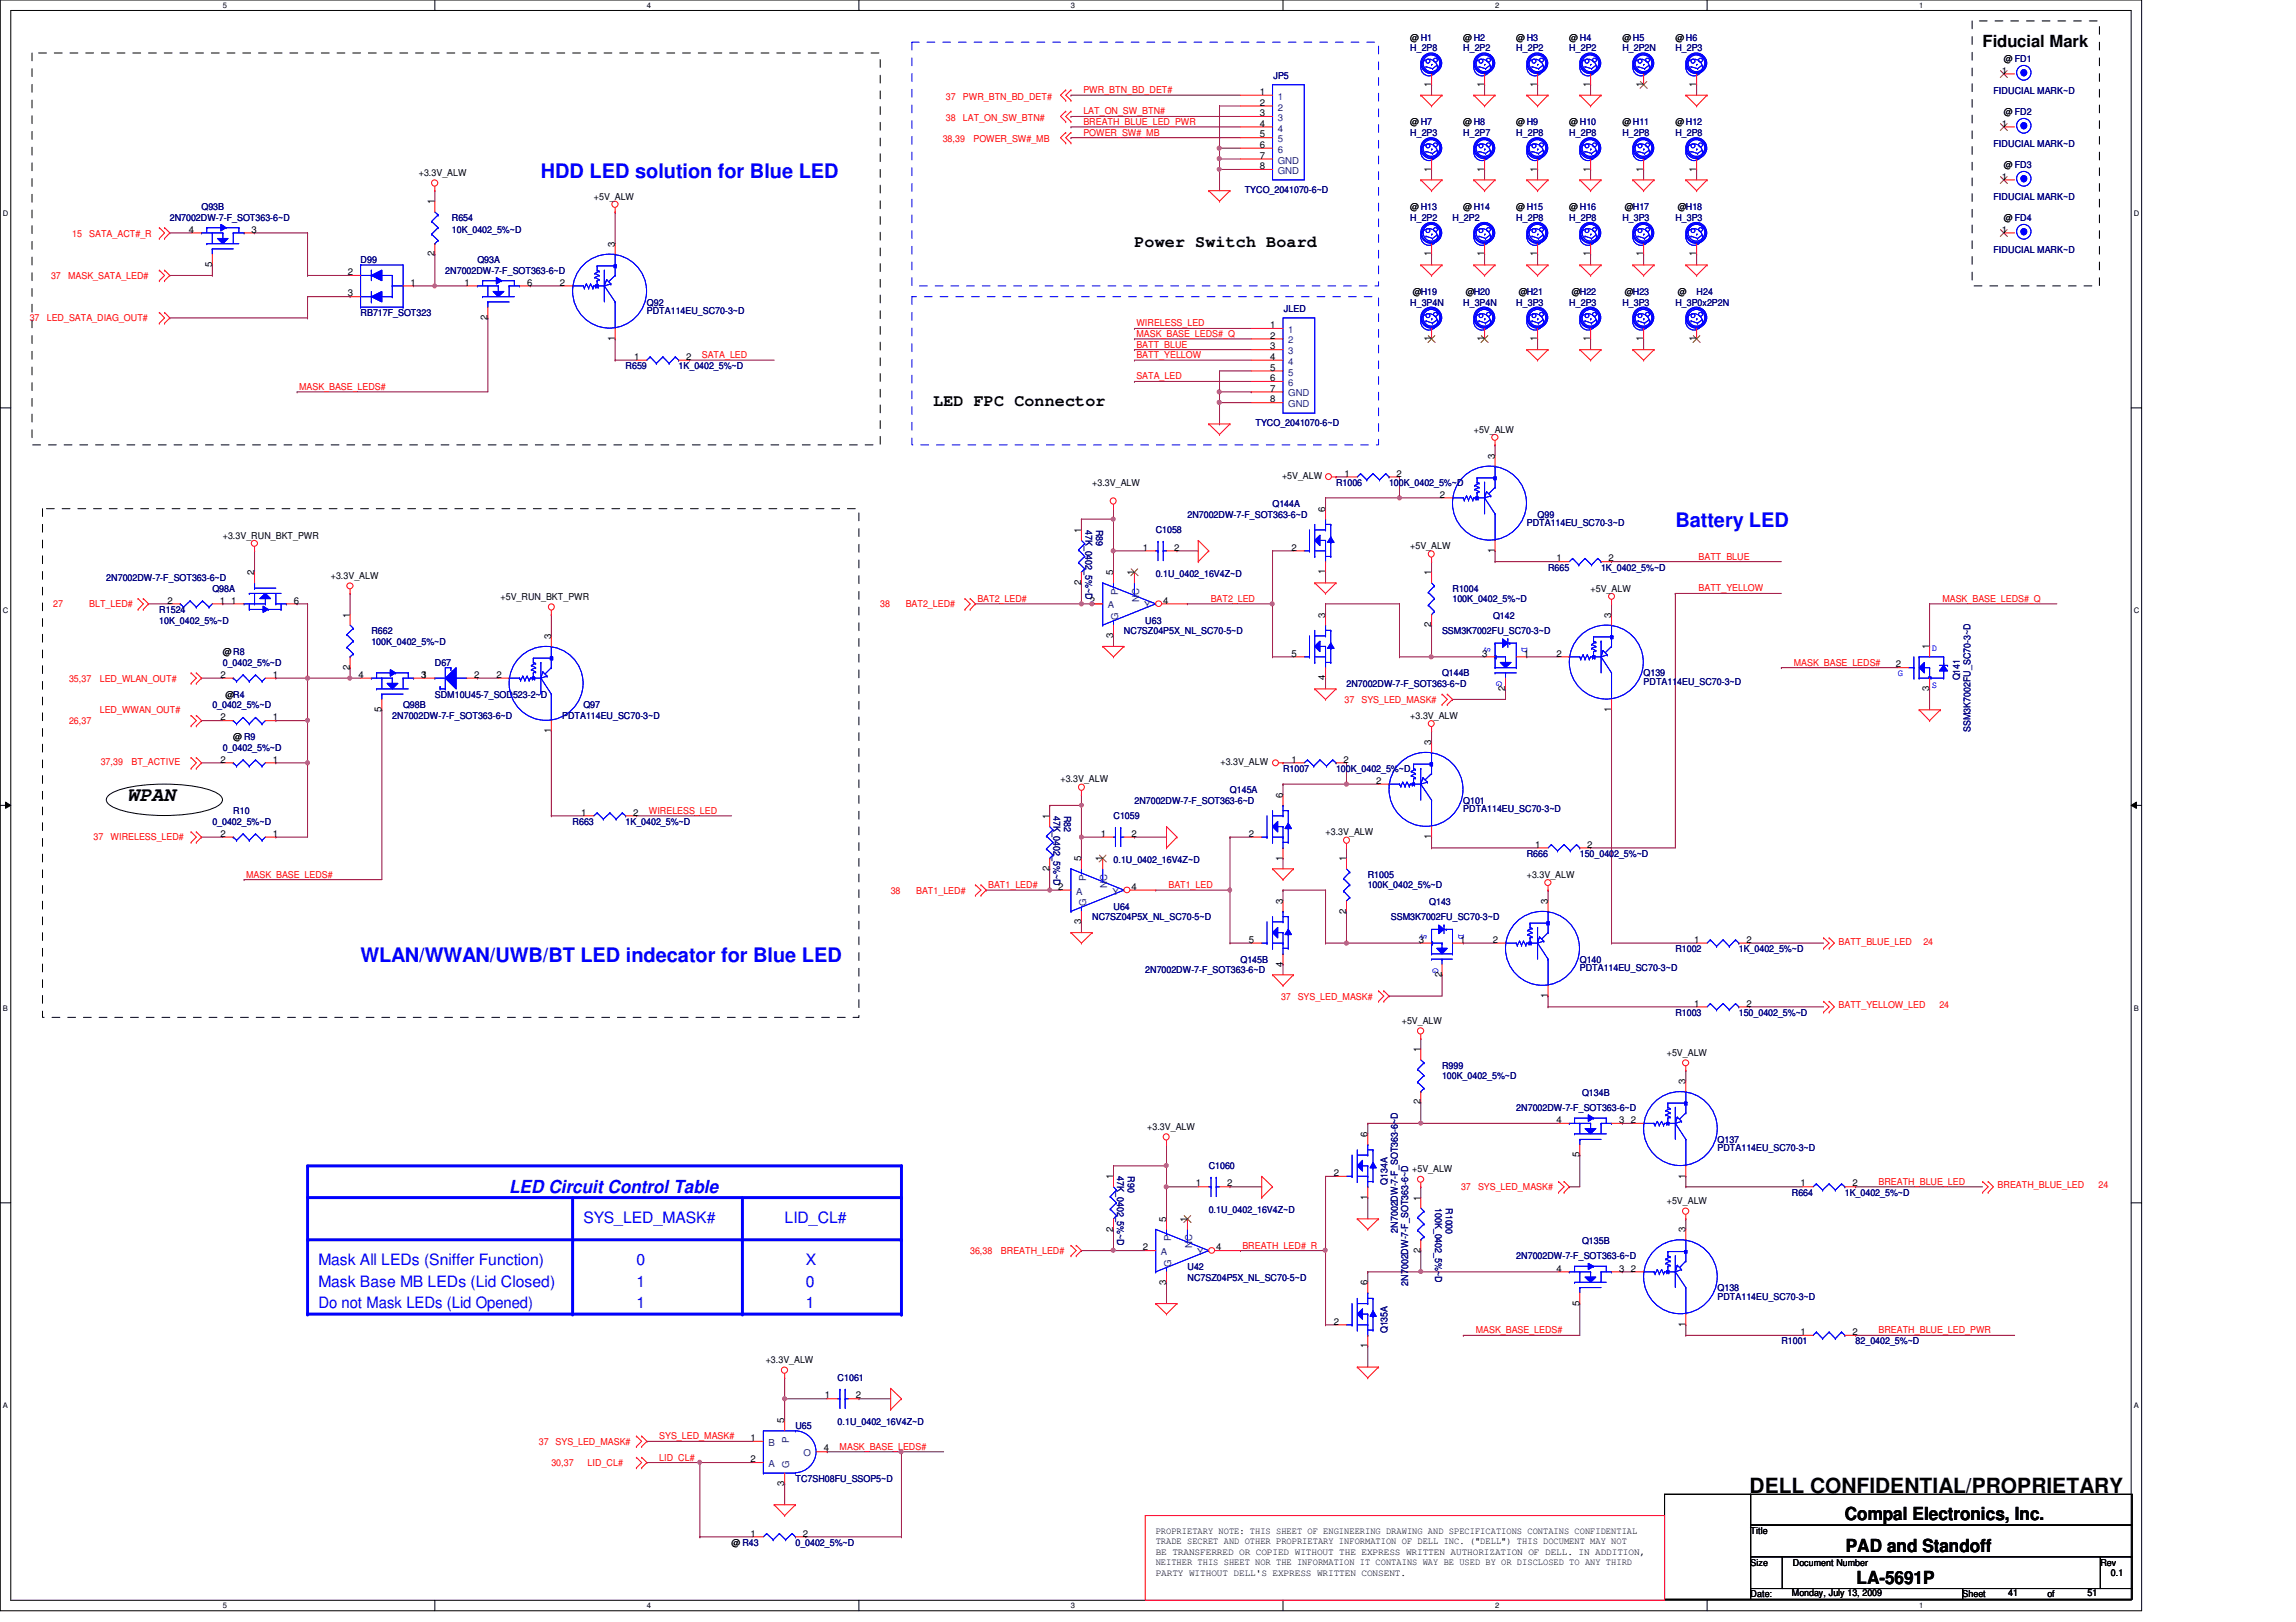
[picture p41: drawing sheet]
<svg xmlns="http://www.w3.org/2000/svg" width="297mm" height="210mm" viewBox="0 0 297 210" stroke-linecap="round" stroke-linejoin="round" font-family="sans-serif">
<defs><g id="words">
<text font-size="2.7" x="226.4" y="193.2">DELL CONFIDENTIAL/PROPRIETARY</text>
<g font-size="2.6" fill="#00f">
<text x="70" y="23">HDD LED solution for Blue LED</text>
<text x="216.7" y="68.2">Battery LED</text>
<text x="46.6" y="124.5">WLAN/WWAN/UWB/BT LED indecator for Blue LED</text>
</g>
<text font-size="2.6" x="16.5" y="103.6">WPAN</text>
<text font-size="2.3" fill="#00f" x="65.9" y="154.4">LED Circuit Control Table</text>
<g font-size="2.3">
<text x="238.7" y="196.6">Compal Electronics, Inc.</text>
<text x="238.8" y="200.9">PAD and Standoff</text>
<text x="240.2" y="205">LA-5691P</text>
</g>
<g font-size="2.2">
<text x="256.5" y="6.1">Fiducial Mark</text>
<text x="146.8" y="31.9">Power Switch Board</text>
<text x="120.7" y="52.5">LED FPC Connector</text>
</g>
<g font-size="2" fill="#00f">
<text x="75.5" y="158.2">SYS_LED_MASK#</text>
<text x="101.5" y="158.2">LID_CL#</text>
<text x="41.2" y="163.7">Mask All LEDs (Sniffer Function)</text>
<text x="41.2" y="166.5">Mask Base MB LEDs (Lid Closed)</text>
<text x="82.3" y="163.7">0</text>
<text x="82.3" y="166.5">1</text>
<text x="104.3" y="163.7">X</text>
<text x="104.3" y="166.5">0</text>
<text x="41.2" y="169.2">Do not Mask LEDs (Lid Opened)</text>
<text x="82.3" y="169.2">1</text>
<text x="104.3" y="169.2">1</text>
</g>
<g font-size="1.2">
<text x="182.5" y="5.2">@H1</text>
<text x="189.3" y="5.2">@H2</text>
<text x="196.2" y="5.2">@H3</text>
<text x="203" y="5.2">@H4</text>
<text x="209.9" y="5.2">@H5</text>
<text x="216.7" y="5.2">@H6</text>
<text x="185.2" y="11.2" transform="rotate(-90 185.2 11.2)">1</text>
<text x="192" y="11.2" transform="rotate(-90 192 11.2)">1</text>
<text x="198.9" y="11.2" transform="rotate(-90 198.9 11.2)">1</text>
<text x="205.7" y="11.2" transform="rotate(-90 205.7 11.2)">1</text>
<text x="212.6" y="11.2" transform="rotate(-90 212.6 11.2)">1</text>
<text x="219.5" y="11.2" transform="rotate(-90 219.5 11.2)">1</text>
<text x="259" y="9.5">1</text>
<text x="259.2" y="8">@ FD1</text>
<text x="163" y="12.3">1</text>
<text x="163" y="13.7">2</text>
<text x="163" y="15">3</text>
<text x="163" y="16.4">4</text>
<text x="163" y="17.8">5</text>
<text x="182.5" y="16.2">@H7</text>
<text x="189.3" y="16.2">@H8</text>
<text x="196.2" y="16.2">@H9</text>
<text x="203" y="16.2">@H10</text>
<text x="209.9" y="16.2">@H11</text>
<text x="216.7" y="16.2">@H12</text>
<text x="259" y="16.4">1</text>
<text x="259.2" y="14.9">@ FD2</text>
<text x="54.2" y="22.8">+3.3V_ALW</text>
<text x="163" y="19.1">6</text>
<text x="163" y="20.5">7</text>
<text x="163" y="21.9">8</text>
<text x="185.2" y="22.2" transform="rotate(-90 185.2 22.2)">1</text>
<text x="192" y="22.2" transform="rotate(-90 192 22.2)">1</text>
<text x="198.9" y="22.2" transform="rotate(-90 198.9 22.2)">1</text>
<text x="205.7" y="22.2" transform="rotate(-90 205.7 22.2)">1</text>
<text x="212.6" y="22.2" transform="rotate(-90 212.6 22.2)">1</text>
<text x="219.5" y="22.2" transform="rotate(-90 219.5 22.2)">1</text>
<text x="259" y="23.2">1</text>
<text x="259.2" y="21.7">@ FD3</text>
<text x="56.2" y="26.5" transform="rotate(-90 56.2 26.5)">1</text>
<text x="76.8" y="25.8">+5V_ALW</text>
<text x="182.5" y="27.2">@H13</text>
<text x="189.3" y="27.2">@H14</text>
<text x="196.2" y="27.2">@H15</text>
<text x="203" y="27.2">@H16</text>
<text x="210.2" y="27.2">@H17</text>
<text x="217.1" y="27.2">@H18</text>
<text x="259.2" y="28.6">@ FD4</text>
<text x="24.4" y="30.1">4</text>
<text x="27.4" y="34.5" transform="rotate(-90 27.4 34.5)">5</text>
<text x="32.6" y="30.1">3</text>
<text x="45" y="35.6">2</text>
<text x="56.2" y="33.2" transform="rotate(-90 56.2 33.2)">2</text>
<text x="79.5" y="31.9" transform="rotate(-90 79.5 31.9)">3</text>
<text x="185.2" y="33.2" transform="rotate(-90 185.2 33.2)">1</text>
<text x="192" y="33.2" transform="rotate(-90 192 33.2)">1</text>
<text x="198.9" y="33.2" transform="rotate(-90 198.9 33.2)">1</text>
<text x="205.7" y="33.2" transform="rotate(-90 205.7 33.2)">1</text>
<text x="212.6" y="33.2" transform="rotate(-90 212.6 33.2)">1</text>
<text x="219.5" y="33.2" transform="rotate(-90 219.5 33.2)">1</text>
<text x="259" y="30.1">1</text>
<text x="45" y="38.4">3</text>
<text x="53.1" y="37">1</text>
<text x="60.1" y="37">1</text>
<text x="63.1" y="41.4" transform="rotate(-90 63.1 41.4)">2</text>
<text x="68.2" y="37">6</text>
<text x="72.4" y="37">2</text>
<text x="182.8" y="38.1">@H19</text>
<text x="189.6" y="38.1">@H20</text>
<text x="196.5" y="38.1">@H21</text>
<text x="203.4" y="38.1">@H22</text>
<text x="210.2" y="38.1">@H23</text>
<text x="217.1" y="38.1">@</text>
<text x="79.5" y="44.2" transform="rotate(-90 79.5 44.2)">1</text>
<text x="82" y="46.6">1</text>
<text x="88.8" y="46.6">2</text>
<text x="164.3" y="42.5">1</text>
<text x="164.3" y="43.8">2</text>
<text x="164.3" y="45.2">3</text>
<text x="164.3" y="46.6">4</text>
<text x="164.3" y="48">5</text>
<text x="185.2" y="44.2" transform="rotate(-90 185.2 44.2)">1</text>
<text x="192" y="44.2" transform="rotate(-90 192 44.2)">1</text>
<text x="198.9" y="44.2" transform="rotate(-90 198.9 44.2)">1</text>
<text x="205.7" y="44.2" transform="rotate(-90 205.7 44.2)">1</text>
<text x="212.6" y="44.2" transform="rotate(-90 212.6 44.2)">1</text>
<text x="219.5" y="44.2" transform="rotate(-90 219.5 44.2)">1</text>
<text x="164.3" y="49.3">6</text>
<text x="164.3" y="50.7">7</text>
<text x="164.3" y="52.1">8</text>
<text x="190.7" y="56">+5V_ALW</text>
<text x="193.4" y="59.4" transform="rotate(-90 193.4 59.4)">3</text>
<text x="141.3" y="62.9">+3.3V_ALW</text>
<text x="165.9" y="62">+5V_ALW</text>
<text x="173.9" y="61.7">1</text>
<text x="180.7" y="61.7">2</text>
<text x="186.3" y="64.4">2</text>
<text x="28.8" y="69.7">+3.3V_RUN_BKT_PWR</text>
<text x="139.9" y="69" transform="rotate(-90 139.9 69)">1</text>
<text x="147.9" y="71.2">1</text>
<text x="151.9" y="71.2">2</text>
<text x="167.1" y="71.2">2</text>
<text x="171.4" y="66.2" transform="rotate(-90 171.4 66.2)">6</text>
<text x="182.5" y="71.1">+5V_ALW</text>
<text x="193.4" y="71.6" transform="rotate(-90 193.4 71.6)">1</text>
<text x="32.9" y="74.5" transform="rotate(-90 32.9 74.5)">2</text>
<text x="42.8" y="74.9">+3.3V_ALW</text>
<text x="64.8" y="77.7">+5V_RUN_BKT_PWR</text>
<text x="139.9" y="75.7" transform="rotate(-90 139.9 75.7)">2</text>
<text x="144" y="74.5" transform="rotate(-90 144 74.5)">5</text>
<text x="146.7" y="74.5" transform="rotate(-90 146.7 74.5)">1</text>
<text x="171.4" y="74.3" transform="rotate(-90 171.4 74.3)">1</text>
<text x="185.2" y="74.5" transform="rotate(-90 185.2 74.5)">1</text>
<text x="201.4" y="72.6">1</text>
<text x="205.8" y="76.6">+5V_ALW</text>
<text x="208.1" y="72.6">2</text>
<text x="21.7" y="78.1">2</text>
<text x="28.4" y="78.1">1</text>
<text x="29.9" y="78.1">1</text>
<text x="38" y="78.1">6</text>
<text x="45.3" y="79.9" transform="rotate(-90 45.3 79.9)">1</text>
<text x="71.3" y="82.7" transform="rotate(-90 71.3 82.7)">3</text>
<text x="141" y="78.1">2</text>
<text x="144" y="82.6" transform="rotate(-90 144 82.6)">3</text>
<text x="150.5" y="78.1">4</text>
<text x="171.4" y="79.9" transform="rotate(-90 171.4 79.9)">3</text>
<text x="185.2" y="81.2" transform="rotate(-90 185.2 81.2)">2</text>
<text x="208.4" y="79.9" transform="rotate(-90 208.4 79.9)">3</text>
<text x="28.5" y="87.7">2</text>
<text x="28.8" y="84.8">@R8</text>
<text x="35.3" y="87.7">1</text>
<text x="45.3" y="86.7" transform="rotate(-90 45.3 86.7)">2</text>
<text x="46.4" y="87.7">4</text>
<text x="54.5" y="87.7">3</text>
<text x="54.6" y="87.7">1</text>
<text x="61.3" y="87.7">2</text>
<text x="64.2" y="87.7">2</text>
<text x="167.1" y="85">5</text>
<text x="171.4" y="88.1" transform="rotate(-90 171.4 88.1)">4</text>
<text x="191.8" y="85">3</text>
<text x="194.7" y="89.4" transform="rotate(-90 194.7 89.4)">2</text>
<text x="197.1" y="85">1</text>
<text x="201.4" y="85">2</text>
<text x="245.3" y="86.4">2</text>
<text x="249.6" y="89.4" transform="rotate(-90 249.6 89.4)">3</text>
<text x="249.6" y="84" transform="rotate(-90 249.6 84)">1</text>
<text x="28.5" y="93.2">2</text>
<text x="29.2" y="90.3">@R4</text>
<text x="30.2" y="95.8">@ R9</text>
<text x="35.3" y="93.2">1</text>
<text x="49.4" y="92.2" transform="rotate(-90 49.4 92.2)">5</text>
<text x="71.3" y="94.9" transform="rotate(-90 71.3 94.9)">1</text>
<text x="182.5" y="93">+3.3V_ALW</text>
<text x="208.4" y="92.2" transform="rotate(-90 208.4 92.2)">1</text>
<text x="28.5" y="98.7">2</text>
<text x="35.3" y="98.7">1</text>
<text x="137.2" y="101.3">+3.3V_ALW</text>
<text x="157.9" y="99.1">+3.3V_ALW</text>
<text x="167.1" y="98.7">1</text>
<text x="173.8" y="98.7">2</text>
<text x="178.1" y="101.4">2</text>
<text x="185.2" y="96.4" transform="rotate(-90 185.2 96.4)">3</text>
<text x="75.2" y="105.5">1</text>
<text x="81.9" y="105.5">2</text>
<text x="135.8" y="106" transform="rotate(-90 135.8 106)">1</text>
<text x="165.9" y="103.3" transform="rotate(-90 165.9 103.3)">6</text>
<text x="28.5" y="108.3">2</text>
<text x="35.3" y="108.3">1</text>
<text x="135.8" y="112.7" transform="rotate(-90 135.8 112.7)">2</text>
<text x="139.9" y="111.5" transform="rotate(-90 139.9 111.5)">5</text>
<text x="142.4" y="108.3">1</text>
<text x="142.6" y="111.5" transform="rotate(-90 142.6 111.5)">1</text>
<text x="146.4" y="108.3">2</text>
<text x="161.6" y="108.3">2</text>
<text x="165.9" y="111.4" transform="rotate(-90 165.9 111.4)">1</text>
<text x="171.5" y="108.1">+3.3V_ALW</text>
<text x="174.2" y="111.5" transform="rotate(-90 174.2 111.5)">1</text>
<text x="185.2" y="108.6" transform="rotate(-90 185.2 108.6)">1</text>
<text x="197.5" y="113.6">+3.3V_ALW</text>
<text x="198.6" y="109.7">1</text>
<text x="205.4" y="109.7">2</text>
<text x="136.9" y="115.1">2</text>
<text x="139.9" y="119.6" transform="rotate(-90 139.9 119.6)">3</text>
<text x="146.4" y="115.1">4</text>
<text x="165.9" y="117" transform="rotate(-90 165.9 117)">3</text>
<text x="174.2" y="118.2" transform="rotate(-90 174.2 118.2)">2</text>
<text x="200.2" y="117" transform="rotate(-90 200.2 117)">3</text>
<text x="161.6" y="122">5</text>
<text x="165.9" y="125.1" transform="rotate(-90 165.9 125.1)">4</text>
<text x="183.6" y="122">3</text>
<text x="188.9" y="122">1</text>
<text x="193.1" y="122">2</text>
<text x="219.2" y="122">1</text>
<text x="225.9" y="122">2</text>
<text x="186.5" y="126.4" transform="rotate(-90 186.5 126.4)">2</text>
<text x="200.2" y="129.2" transform="rotate(-90 200.2 129.2)">1</text>
<text x="219.2" y="130.3">1</text>
<text x="225.9" y="130.3">2</text>
<text x="181.4" y="132.5">+5V_ALW</text>
<text x="183.8" y="136.2" transform="rotate(-90 183.8 136.2)">1</text>
<text x="215.6" y="136.7">+5V_ALW</text>
<text x="183.8" y="142.9" transform="rotate(-90 183.8 142.9)">2</text>
<text x="218.1" y="140.3" transform="rotate(-90 218.1 140.3)">3</text>
<text x="148.4" y="146.3">+3.3V_ALW</text>
<text x="176.9" y="147.2" transform="rotate(-90 176.9 147.2)">6</text>
<text x="201.4" y="145.3">4</text>
<text x="204.3" y="149.8" transform="rotate(-90 204.3 149.8)">5</text>
<text x="209.5" y="145.3">3</text>
<text x="211" y="145.3">2</text>
<text x="144" y="152.6" transform="rotate(-90 144 152.6)">1</text>
<text x="154.7" y="153.5">1</text>
<text x="158.7" y="153.5">2</text>
<text x="172.5" y="152.2">2</text>
<text x="176.9" y="155.2" transform="rotate(-90 176.9 155.2)">1</text>
<text x="182.7" y="151.7">+5V_ALW</text>
<text x="183.8" y="155.4" transform="rotate(-90 183.8 155.4)">1</text>
<text x="215.6" y="155.8">+5V_ALW</text>
<text x="218.1" y="152.5" transform="rotate(-90 218.1 152.5)">1</text>
<text x="232.9" y="153.5">1</text>
<text x="239.6" y="153.5">2</text>
<text x="144" y="159.4" transform="rotate(-90 144 159.4)">2</text>
<text x="147.9" y="161.8">2</text>
<text x="150.9" y="158.1" transform="rotate(-90 150.9 158.1)">5</text>
<text x="153.6" y="158.1" transform="rotate(-90 153.6 158.1)">1</text>
<text x="157.3" y="161.8">4</text>
<text x="218.1" y="159.5" transform="rotate(-90 218.1 159.5)">3</text>
<text x="150.9" y="166.2" transform="rotate(-90 150.9 166.2)">3</text>
<text x="176.9" y="166.3" transform="rotate(-90 176.9 166.3)">6</text>
<text x="183.8" y="162.1" transform="rotate(-90 183.8 162.1)">2</text>
<text x="201.4" y="164.5">4</text>
<text x="209.5" y="164.5">3</text>
<text x="211" y="164.5">2</text>
<text x="172.5" y="171.4">2</text>
<text x="204.3" y="169" transform="rotate(-90 204.3 169)">5</text>
<text x="218.1" y="171.7" transform="rotate(-90 218.1 171.7)">1</text>
<text x="232.9" y="172.8">1</text>
<text x="239.6" y="172.8">2</text>
<text x="99.1" y="176.4">+3.3V_ALW</text>
<text x="176.9" y="174.5" transform="rotate(-90 176.9 174.5)">1</text>
<text x="101.5" y="184.2" transform="rotate(-90 101.5 184.2)">5</text>
<text x="106.7" y="181">1</text>
<text x="110.7" y="181">2</text>
<text x="97.1" y="186.5">1</text>
<text x="97.1" y="189.2">2</text>
<text x="106.6" y="187.8">4</text>
<text x="101.5" y="192.3" transform="rotate(-90 101.5 192.3)">3</text>
<text x="94.7" y="200">@ R43</text>
<text x="97.1" y="198.8">1</text>
<text x="103.9" y="198.8">2</text>
<text x="149.5" y="201.2">BE TRANSFERRED OR COPIED WITHOUT THE EXPRESS WRITTEN AUTHORIZATION OF DELL. IN ADDITION,</text>
<text x="149.5" y="203.9">PARTY WITHOUT DELL'S EXPRESS WRITTEN CONSENT.</text>
<text x="149.5" y="198.5">PROPRIETARY NOTE: THIS SHEET OF ENGINEERING DRAWING AND SPECIFICATIONS CONTAINS CONFIDENTIAL</text>
<text x="149.5" y="199.9">TRADE SECRET AND OTHER PROPRIETARY INFORMATION OF DELL INC. (&quot;DELL&quot;) THIS DOCUMENT MAY NOT</text>
<text x="149.5" y="202.6">NEITHER THIS SHEET NOR THE INFORMATION IT CONTAINS WAY BE USED BY OR DISCLOSED TO ANY THIRD</text>
<text x="226.5" y="198.5">Title</text>
<text x="226.5" y="202.6">Size</text>
<text x="231.9" y="202.6">Document Number</text>
<text x="271.7" y="202.6">Rev</text>
<text x="226.5" y="206.7">Date:</text>
<text x="231.8" y="206.6">Monday, July 13, 2009</text>
<text x="253.9" y="206.7">Sheet</text>
<text x="259.8" y="206.6">41</text>
<text x="264.9" y="206.7">of</text>
<text x="270.1" y="206.6">51</text>
<text x="273.1" y="204">0.1</text>
</g>
<g font-size="1.2" fill="#000080">
<text x="164.8" y="10.2">JP5</text>
<text x="182.5" y="6.6">H_2P8</text>
<text x="189.3" y="6.6">H_2P2</text>
<text x="196.2" y="6.6">H_2P2</text>
<text x="203" y="6.6">H_2P2</text>
<text x="209.9" y="6.6">H_2P2N</text>
<text x="216.7" y="6.6">H_2P3</text>
<text x="182.5" y="17.6">H_2P3</text>
<text x="189.3" y="17.6">H_2P7</text>
<text x="196.2" y="17.6">H_2P8</text>
<text x="203" y="17.6">H_2P8</text>
<text x="209.9" y="17.6">H_2P8</text>
<text x="216.7" y="17.6">H_2P8</text>
<text x="257.9" y="12.1">FIDUCIAL MARK~D</text>
<text x="257.9" y="19">FIDUCIAL MARK~D</text>
<text x="22" y="28.6">2N7002DW-7-F_SOT363-6~D</text>
<text x="26.1" y="27.2">Q93B</text>
<text x="58.5" y="28.6">R654</text>
<text x="161" y="25">TYCO_2041070-6~D</text>
<text x="182.5" y="28.6">H_2P2</text>
<text x="187.9" y="28.6">H_2P2</text>
<text x="196.2" y="28.6">H_2P8</text>
<text x="203" y="28.6">H_2P8</text>
<text x="209.9" y="28.6">H_3P3</text>
<text x="216.7" y="28.6">H_3P3</text>
<text x="257.9" y="25.8">FIDUCIAL MARK~D</text>
<text x="46.6" y="34">D99</text>
<text x="57.6" y="35.4">2N7002DW-7-F_SOT363-6~D</text>
<text x="58.5" y="30.2">10K_0402_5%~D</text>
<text x="61.8" y="34">Q93A</text>
<text x="257.9" y="32.7">FIDUCIAL MARK~D</text>
<text x="46.6" y="40.9">RB717F_SOT323</text>
<text x="83.7" y="39.5">Q92</text>
<text x="83.7" y="40.6">PDTA114EU_SC70-3~D</text>
<text x="166.1" y="40.3">JLED</text>
<text x="182.5" y="39.5">H_3P4N</text>
<text x="189.3" y="39.5">H_3P4N</text>
<text x="196.2" y="39.5">H_3P3</text>
<text x="203" y="39.5">H_2P3</text>
<text x="209.9" y="39.5">H_3P3</text>
<text x="216.7" y="39.5">H_3P0x2P2N</text>
<text x="219.5" y="38.1">H24</text>
<text x="80.9" y="47.8">R659</text>
<text x="87.8" y="47.8">1K_0402_5%~D</text>
<text x="162.4" y="55.2">TYCO_2041070-6~D</text>
<text x="164.6" y="65.6">Q144A</text>
<text x="172.8" y="62.9">R1006</text>
<text x="179.7" y="62.9">100K_0402_5%~D</text>
<text x="140.4" y="68.6" transform="rotate(90 140.4 68.6)">47K_0402_5%~D</text>
<text x="141.8" y="68.6" transform="rotate(90 141.8 68.6)">R89</text>
<text x="149.5" y="69">C1058</text>
<text x="153.6" y="67">2N7002DW-7-F_SOT363-6~D</text>
<text x="197.5" y="68.1">PDTA114EU_SC70-3~D</text>
<text x="198.9" y="67">Q99</text>
<text x="13.8" y="75.2">2N7002DW-7-F_SOT363-6~D</text>
<text x="27.5" y="76.6">Q98A</text>
<text x="149.5" y="74.6">0.1U_0402_16V4Z~D</text>
<text x="187.9" y="76.6">R1004</text>
<text x="187.9" y="77.9">100K_0402_5%~D</text>
<text x="200.3" y="73.8">R665</text>
<text x="207.1" y="73.8">1K_0402_5%~D</text>
<text x="20.6" y="79.3">R1524</text>
<text x="20.6" y="80.7">10K_0402_5%~D</text>
<text x="48" y="82">R662</text>
<text x="48" y="83.4">100K_0402_5%~D</text>
<text x="145.4" y="82">NC7SZ04P5X_NL_SC70-5~D</text>
<text x="148.2" y="80.7">U63</text>
<text x="186.6" y="82">SSM3K7002FU_SC70-3~D</text>
<text x="193.2" y="80.1">Q142</text>
<text x="28.8" y="86.1">0_0402_5%~D</text>
<text x="56.3" y="86.1">D67</text>
<text x="174.2" y="88.9">2N7002DW-7-F_SOT363-6~D</text>
<text x="186.6" y="87.5">Q144B</text>
<text x="212.6" y="87.5">Q139</text>
<text x="212.6" y="88.6">PDTA114EU_SC70-3~D</text>
<text x="253.5" y="88.1" transform="rotate(-90 253.5 88.1)">Q141</text>
<text x="27.5" y="91.7">0_0402_5%~D</text>
<text x="50.8" y="93">2N7002DW-7-F_SOT363-6~D</text>
<text x="52.2" y="91.7">Q98B</text>
<text x="56.3" y="90.3">SDM10U45-7_SOD523-2~D</text>
<text x="72.7" y="93">PDTA114EU_SC70-3~D</text>
<text x="75.5" y="91.7">Q97</text>
<text x="254.9" y="94.7" transform="rotate(-90 254.9 94.7)">SSM3K7002FU_SC70-3~D</text>
<text x="28.8" y="97.2">0_0402_5%~D</text>
<text x="166" y="99.9">R1007</text>
<text x="172.8" y="99.9">100K_0402_5%~D</text>
<text x="27.5" y="106.7">0_0402_5%~D</text>
<text x="30.2" y="105.4">R10</text>
<text x="74.1" y="106.7">R663</text>
<text x="80.9" y="106.7">1K_0402_5%~D</text>
<text x="136.3" y="105.6" transform="rotate(90 136.3 105.6)">47K_0402_5%~D</text>
<text x="137.7" y="105.6" transform="rotate(90 137.7 105.6)">R82</text>
<text x="144.1" y="106">C1059</text>
<text x="146.8" y="104">2N7002DW-7-F_SOT363-6~D</text>
<text x="159.1" y="102.6">Q145A</text>
<text x="189.3" y="104">Q101</text>
<text x="189.3" y="105.1">PDTA114EU_SC70-3~D</text>
<text x="144.1" y="111.7">0.1U_0402_16V4Z~D</text>
<text x="176.9" y="113.6">R1005</text>
<text x="197.5" y="110.9">R666</text>
<text x="204.4" y="110.9">150_0402_5%~D</text>
<text x="141.3" y="119.1">NC7SZ04P5X_NL_SC70-5~D</text>
<text x="144.1" y="117.7">U64</text>
<text x="176.9" y="115">100K_0402_5%~D</text>
<text x="180" y="119.1">SSM3K7002FU_SC70-3~D</text>
<text x="184.9" y="117.2">Q143</text>
<text x="148.2" y="125.9">2N7002DW-7-F_SOT363-6~D</text>
<text x="160.5" y="124.6">Q145B</text>
<text x="204.4" y="124.6">Q140</text>
<text x="204.4" y="125.7">PDTA114EU_SC70-3~D</text>
<text x="216.7" y="123.2">R1002</text>
<text x="225" y="123.2">1K_0402_5%~D</text>
<text x="216.7" y="131.4">R1003</text>
<text x="225" y="131.4">150_0402_5%~D</text>
<text x="186.6" y="138.3">R999</text>
<text x="186.6" y="139.7">100K_0402_5%~D</text>
<text x="196.2" y="143.8">2N7002DW-7-F_SOT363-6~D</text>
<text x="204.7" y="141.9">Q134B</text>
<text x="222.2" y="147.9">Q137</text>
<text x="222.2" y="149">PDTA114EU_SC70-3~D</text>
<text x="144.5" y="152.2" transform="rotate(90 144.5 152.2)">47K_0402_5%~D</text>
<text x="145.9" y="152.2" transform="rotate(90 145.9 152.2)">R90</text>
<text x="156.4" y="151.3">C1060</text>
<text x="179.5" y="153.3" transform="rotate(-90 179.5 153.3)">Q134A</text>
<text x="231.8" y="154.7">R664</text>
<text x="238.7" y="154.7">1K_0402_5%~D</text>
<text x="156.4" y="156.9">0.1U_0402_16V4Z~D</text>
<text x="180.8" y="159.5" transform="rotate(-90 180.8 159.5)">2N7002DW-7-F_SOT363-6~D</text>
<text x="185.7" y="156.3" transform="rotate(90 185.7 156.3)">100K_0402_5%~D</text>
<text x="187.1" y="156.3" transform="rotate(90 187.1 156.3)">R1000</text>
<text x="204.7" y="161">Q135B</text>
<text x="153.6" y="164.3">U42</text>
<text x="153.6" y="165.7">NC7SZ04P5X_NL_SC70-5~D</text>
<text x="182.2" y="166.4" transform="rotate(-90 182.2 166.4)">2N7002DW-7-F_SOT363-6~D</text>
<text x="196.2" y="163">2N7002DW-7-F_SOT363-6~D</text>
<text x="222.2" y="167.1">Q138</text>
<text x="179.5" y="172.6" transform="rotate(-90 179.5 172.6)">Q135A</text>
<text x="222.2" y="168.2">PDTA114EU_SC70-3~D</text>
<text x="230.5" y="173.9">R1001</text>
<text x="240.1" y="173.9">82_0402_5%~D</text>
<text x="108.4" y="178.7">C1061</text>
<text x="102.9" y="184.9">U65</text>
<text x="108.4" y="184.4">0.1U_0402_16V4Z~D</text>
<text x="102.9" y="191.8">TC7SH08FU_SSOP5~D</text>
<text x="102.9" y="200">0_0402_5%~D</text>
</g>
<g font-size="1.2" fill="#f00">
<text x="122.4" y="12.9">37</text>
<text x="122.4" y="15.7">38</text>
<text x="124.6" y="12.9">PWR_BTN_BD_DET#</text>
<text x="124.6" y="15.7">LAT_ON_SW_BTN#</text>
<text x="140.2" y="17.6">POWER_SW#_MB</text>
<text x="140.2" y="14.8">LAT_ON_SW_BTN#</text>
<text x="140.2" y="16.2">BREATH_BLUE_LED_PWR</text>
<text x="140.2" y="12.1">PWR_BTN_BD_DET#</text>
<text x="122" y="18.4">38,39</text>
<text x="125.9" y="18.4">POWER_SW#_MB</text>
<text x="9.4" y="30.6">15</text>
<text x="11.6" y="30.6">SATA_ACT#_R</text>
<text x="3.8" y="41.6">37</text>
<text x="6.1" y="41.6">LED_SATA_DIAG_OUT#</text>
<text x="6.6" y="36.1">37</text>
<text x="8.8" y="36.1">MASK_SATA_LED#</text>
<text x="90.8" y="46.4">SATA_LED</text>
<text x="147" y="43.6">MASK_BASE_LEDS#_Q</text>
<text x="147" y="45">BATT_BLUE</text>
<text x="147" y="46.4">BATT_YELLOW</text>
<text x="147" y="42.2">WIRELESS_LED</text>
<text x="38.7" y="50.5">MASK_BASE_LEDS#</text>
<text x="147" y="49.1">SATA_LED</text>
<text x="126.4" y="77.9">BAT2_LED#</text>
<text x="156.6" y="77.9">BAT2_LED</text>
<text x="219.7" y="72.4">BATT_BLUE</text>
<text x="219.7" y="76.5">BATT_YELLOW</text>
<text x="251.3" y="77.9">MASK_BASE_LEDS#_Q</text>
<text x="6.9" y="78.6">27</text>
<text x="11.6" y="78.6">BLT_LED#</text>
<text x="113.9" y="78.6">38</text>
<text x="117.2" y="78.6">BAT2_LED#</text>
<text x="8.9" y="88.2">35,37</text>
<text x="12.9" y="88.2">LED_WLAN_OUT#</text>
<text x="232.1" y="86.1">MASK_BASE_LEDS#</text>
<text x="8.9" y="93.7">26,37</text>
<text x="12.9" y="92.3">LED_WWAN_OUT#</text>
<text x="173.9" y="91">37</text>
<text x="176.1" y="91">SYS_LED_MASK#</text>
<text x="13" y="99.1">37,39</text>
<text x="17" y="99.1">BT_ACTIVE</text>
<text x="83.9" y="105.3">WIRELESS_LED</text>
<text x="12.1" y="108.7">37</text>
<text x="14.3" y="108.7">WIRELESS_LED#</text>
<text x="31.8" y="113.6">MASK_BASE_LEDS#</text>
<text x="115.2" y="115.7">38</text>
<text x="118.5" y="115.7">BAT1_LED#</text>
<text x="127.8" y="114.9">BAT1_LED#</text>
<text x="151.2" y="114.9">BAT1_LED</text>
<text x="237.9" y="122.3">BATT_BLUE_LED</text>
<text x="248.8" y="122.3">24</text>
<text x="165.7" y="129.4">37</text>
<text x="167.9" y="129.4">SYS_LED_MASK#</text>
<text x="237.9" y="130.5">BATT_YELLOW_LED</text>
<text x="250.9" y="130.5">24</text>
<text x="189" y="154.1">37</text>
<text x="191.2" y="154.1">SYS_LED_MASK#</text>
<text x="243" y="153.3">BREATH_BLUE_LED</text>
<text x="258.4" y="153.8">BREATH_BLUE_LED</text>
<text x="271.5" y="153.8">24</text>
<text x="160.7" y="161.6">BREATH_LED#_R</text>
<text x="125.5" y="162.3">36,38</text>
<text x="129.5" y="162.3">BREATH_LED#</text>
<text x="190.9" y="172.6">MASK_BASE_LEDS#</text>
<text x="243" y="172.6">BREATH_BLUE_LED_PWR</text>
<text x="69.7" y="187">37</text>
<text x="71.3" y="189.7">30,37</text>
<text x="71.9" y="187">SYS_LED_MASK#</text>
<text x="76" y="189.7">LID_CL#</text>
<text x="85.3" y="186.3">SYS_LED_MASK#</text>
<text x="85.3" y="189">LID_CL#</text>
<text x="108.6" y="187.6">MASK_BASE_LEDS#</text>
</g>
<g font-size="1.2" fill="#004080">
<text x="165.3" y="12.9">1</text>
<text x="165.3" y="14.3">2</text>
<text x="165.3" y="15.7">3</text>
<text x="165.3" y="17">4</text>
<text x="165.3" y="18.4">5</text>
<text x="165.3" y="19.8">6</text>
<text x="165.3" y="21.2">GND</text>
<text x="165.3" y="22.5">GND</text>
<text x="166.7" y="43.1">1</text>
<text x="166.7" y="44.4">2</text>
<text x="166.7" y="45.8">3</text>
<text x="166.7" y="47.2">4</text>
<text x="166.7" y="48.6">5</text>
<text x="166.7" y="50">6</text>
<text x="166.7" y="51.3">GND</text>
<text x="166.7" y="52.7">GND</text>
<text x="144.6" y="77" transform="rotate(-90 144.6 77)">P</text>
<text x="147.4" y="77.9" transform="rotate(-90 147.4 77.9)">NC</text>
<text x="143.3" y="78.7">A</text>
<text x="144.6" y="80.2" transform="rotate(-90 144.6 80.2)">G</text>
<text x="148" y="78.7">Y</text>
<text x="140.5" y="114" transform="rotate(-90 140.5 114)">P</text>
<text x="139.2" y="115.8">A</text>
<text x="140.5" y="117.3" transform="rotate(-90 140.5 117.3)">G</text>
<text x="143.3" y="114.9" transform="rotate(-90 143.3 114.9)">NC</text>
<text x="143.9" y="115.8">Y</text>
<text x="151.5" y="160.6" transform="rotate(-90 151.5 160.6)">P</text>
<text x="154.2" y="161.5" transform="rotate(-90 154.2 161.5)">NC</text>
<text x="150.2" y="162.4">A</text>
<text x="151.5" y="163.9" transform="rotate(-90 151.5 163.9)">G</text>
<text x="154.9" y="162.4">Y</text>
<text x="99.4" y="187.1">B</text>
<text x="99.4" y="189.9">A</text>
<text x="102.1" y="189.9" transform="rotate(-90 102.1 189.9)">G</text>
<text x="102.1" y="186.7" transform="rotate(-90 102.1 186.7)">P</text>
<text x="104" y="188.5">O</text>
</g>
<g font-size="1.2" fill="#00f">
<text x="192.1" y="83.8" transform="rotate(90 192.1 83.8)">S</text>
<text x="196.9" y="83.8" transform="rotate(90 196.9 83.8)">D</text>
<text x="193.6" y="88.2" transform="rotate(90 193.6 88.2)">G</text>
<text x="245.5" y="87.5">G</text>
<text x="249.9" y="84.2">D</text>
<text x="249.9" y="89.1">S</text>
<text x="183.9" y="120.8" transform="rotate(90 183.9 120.8)">S</text>
<text x="185.4" y="125.2" transform="rotate(90 185.4 125.2)">G</text>
<text x="188.7" y="120.8" transform="rotate(90 188.7 120.8)">D</text>
</g>
<g font-size="1">
<text x="28.8" y="1">5</text>
<text x="83.7" y="1">4</text>
<text x="138.6" y="1">3</text>
<text x="193.4" y="1">2</text>
<text x="248.3" y="1">1</text>
<text x=".4" y="27.9">D</text>
<text x="276.1" y="27.9">D</text>
<text x=".4" y="79.4">C</text>
<text x="276.1" y="79.4">C</text>
<text x=".4" y="130.8">B</text>
<text x="276.1" y="130.8">B</text>
<text x=".4" y="182.2">A</text>
<text x="276.1" y="182.2">A</text>
<text x="28.8" y="208.1">5</text>
<text x="83.7" y="208.1">4</text>
<text x="138.6" y="208.1">3</text>
<text x="193.4" y="208.1">2</text>
<text x="248.3" y="208.1">1</text>
</g>
</g></defs>
<path d="M0 0h277.1v208.4h-277.1zM1.4 1.4h274.3v205.7h-274.3z" fill="none" stroke="#000" stroke-width=".13"/>
<g fill="#fff">
<path d="M28.8 .1h.6v1.1h-.6z"/>
<path d="M28.8 207.2h.6v1.1h-.6z"/>
</g>
<path d="M56.3 0v1.4M56.3 207.1v1.3" fill="none" stroke="#000" stroke-width=".13"/>
<g fill="#fff">
<path d="M83.7 .1h.5v1.1h-.5z"/>
<path d="M83.7 207.2h.5v1.1h-.5z"/>
</g>
<path d="M111.1 0v1.4M111.1 207.1v1.3" fill="none" stroke="#000" stroke-width=".13"/>
<g fill="#fff">
<path d="M138.6 .1h.5v1.1h-.5z"/>
<path d="M138.6 207.2h.5v1.1h-.5z"/>
</g>
<path d="M166 0v1.4M166 207.1v1.3" fill="none" stroke="#000" stroke-width=".13"/>
<g fill="#fff">
<path d="M193.4 .1h.6v1.1h-.6z"/>
<path d="M193.4 207.2h.6v1.1h-.6z"/>
</g>
<path d="M220.8 0v1.4M220.8 207.1v1.3" fill="none" stroke="#000" stroke-width=".13"/>
<g fill="#fff">
<path d="M248.3 .1h.5v1.1h-.5z"/>
<path d="M248.3 207.2h.5v1.1h-.5z"/>
<path d="M.4 27.1h.7v1.1h-.7z"/>
<path d="M276.1 27.1h.7v1.1h-.7z"/>
<path d="M.4 78.5h.7v1.1h-.7z"/>
<path d="M276.1 78.5h.7v1.1h-.7z"/>
</g>
<path d="M0 52.8h1.4M275.7 52.8h1.4" fill="none" stroke="#000" stroke-width=".13"/>
<g fill="#fff">
<path d="M.4 129.9h.6v1.1h-.6z"/>
<path d="M276.1 129.9h.6v1.1h-.6z"/>
</g>
<path d="M0 104.2h1.4M.7 103.8l.7 .4-.7 .4zM275.7 104.2l.7-.4v.8zM275.7 104.2h1.4" fill="none" stroke="#000" stroke-width=".13"/>
<path d="M.7 103.8l.7 .4-.7 .4zM275.7 104.2l.7-.4v.8z" fill="#000"/>
<g fill="#fff">
<path d="M.4 181.4h.6v1.1h-.6z"/>
<path d="M276.1 181.4h.6v1.1h-.6z"/>
</g>
<path d="M0 155.7h1.4M275.7 155.7h1.4" fill="none" stroke="#000" stroke-width=".13"/>
<path d="M144.1 161.8h.1M144.1 161.8h4.1" fill="none" stroke="#800040" stroke-width=".13"/>
<circle cx="144" cy="161.8" r=".26" fill="#f0f"/>
<circle cx="144" cy="161.8" r=".26" fill="none" stroke="#f0f" stroke-width=".13"/>
<g fill="none" stroke="#800040" stroke-width=".13">
<path d="M56.3 32.9h.1M56.3 24.7h.1M56.3 24.7v1.3M56.3 32.9v4.1M79.6 27.4h.1M79.6 27.4v4.1M79.6 43.9h.1M79.6 46.6h.1M79.6 43.9v2.7M79.6 46.6h2.7M89.2 46.6h.1M89.2 46.6h11"/>
<path d="M150.9 153.6h.1M150.9 153.6v4.1"/>
</g>
<circle cx="150.9" cy="153.6" r=".26" fill="#f0f"/>
<circle cx="150.9" cy="153.6" r=".26" fill="none" stroke="#f0f" stroke-width=".13"/>
<path d="M141.3 78.1h.1M141.3 78.1h1.4M185.2 94.6h.1M185.2 94.6v1.4M185.2 109.7h.1M185.2 108.3h.1M185.2 109.7h13.7M185.2 108.3v1.4M240.1 153.6h.1M240.1 153.6h16.4M150.9 165.9h.1M150.9 165.9v2.8" fill="none" stroke="#800040" stroke-width=".13"/>
<circle cx="141.3" cy="78.1" r=".26" fill="#f0f"/>
<circle cx="141.3" cy="78.1" r=".26" fill="none" stroke="#f0f" stroke-width=".13"/>
<path d="M135.8 115.2h.1M135.8 115.2h1.4" fill="none" stroke="#800040" stroke-width=".13"/>
<circle cx="135.8" cy="115.2" r=".26" fill="#f0f"/>
<circle cx="135.8" cy="115.2" r=".26" fill="none" stroke="#f0f" stroke-width=".13"/>
<g fill="none" stroke="#800040" stroke-width=".13">
<path d="M185.2 11h.1M185.2 11v1.3M192.1 11h.1M192.1 11v1.3M198.9 11h.1M198.9 11v1.3M205.8 11h.1M205.8 11v1.3M219.5 11h.1M219.5 11v1.3M185.2 21.9h.1M185.2 32.9h.1"/>
<path d="M185.2 21.9v1.4M185.2 32.9v1.4M192.1 32.9h.1M192.1 32.9v1.4M198.9 21.9h.1M198.9 32.9h.1M198.9 21.9v1.4M198.9 32.9v1.4M205.8 21.9h.1M205.8 32.9h.1M205.8 21.9v1.4M205.8 32.9v1.4"/>
<path d="M212.6 21.9h.1M212.6 21.9v1.4M219.5 21.9h.1M219.5 21.9v1.4M193.4 57.6h.1M193.4 57.6v1.4M193.4 72.7h.1M193.4 71.3h.1M193.4 72.7h8.2M193.4 71.3v1.4M208.5 72.7h.1M208.5 72.7h22"/>
<path d="M216.7 76.8h.1M216.7 76.8h13.8M216.7 76.8v32.9M171.5 152.2h.1M171.5 152.2v9.6M183.8 153.6h.1M183.8 142.6h.1M183.8 142.6v2.8M183.8 153.6v1.4M209.9 145.4h.1M209.9 145.4h1.3M218.1 153.6h.1"/>
<path d="M218.1 157.7h.1M218.1 152.2h.1M218.1 153.6h15.1M218.1 152.2v1.4M218.1 157.7v1.4M218.1 172.8h.1M218.1 172.8h15.1"/>
</g>
<circle cx="183.8" cy="145.3" r=".25" fill="#f0f"/>
<circle cx="183.8" cy="145.3" r=".25" fill="none" stroke="#f0f" stroke-width=".13"/>
<path d="M171.5 161.8h.1M171.5 161.8v9.6" fill="none" stroke="#800040" stroke-width=".13"/>
<circle cx="171.4" cy="161.8" r=".26" fill="#f0f"/>
<circle cx="171.4" cy="161.8" r=".26" fill="none" stroke="#f0f" stroke-width=".13"/>
<g fill="none" stroke="#800040" stroke-width=".13">
<path d="M183.8 134.4h.1M183.8 134.4v1.4M218.1 138.5h.1M218.1 138.5v1.4M176.9 145.4h.1M176.9 155h.1M176.9 145.4v1.3M176.9 155v2.7M183.8 145.4h.1M183.8 145.4h17.8M204.4 149.5h.1M204.4 149.5v4.1"/>
<path d="M160.5 161.8h.1M160.5 161.8h11M171.5 171.4h.1M171.5 171.4h1.3M176.9 174.2h.1M176.9 164.6h.1M176.9 164.6v1.3M176.9 174.2v2.7M183.8 161.8h.1M183.8 164.6h.1M183.8 161.8v2.8M183.8 164.6h17.8"/>
<path d="M218.1 171.4h.1M218.1 171.4v1.4M240.1 172.8h.1M240.1 172.8h20.5"/>
</g>
<circle cx="183.8" cy="164.6" r=".26" fill="#f0f"/>
<circle cx="183.8" cy="164.6" r=".26" fill="none" stroke="#f0f" stroke-width=".13"/>
<g fill="none" stroke="#800040" stroke-width=".13">
<path d="M208.5 78.1h.1M208.5 78.1v1.4M187.9 90.5h.1M187.9 90.5h6.9M197.5 85h.1M197.5 85h4.1M208.5 91.9h.1M208.5 91.9v30.1M200.3 115.2h.1M200.3 115.2v1.4M174.2 122h.1M174.2 122h9.6"/>
<path d="M186.6 126.2h.1M186.6 126.2v2.7M189.3 122h.1M189.3 122h4.1M200.3 128.9h.1M200.3 130.3h.1M200.3 128.9v1.4M200.3 130.3h19.2M208.5 122h.1M208.5 122h11M226.4 122h.1M226.4 130.3h.1"/>
<path d="M226.4 122h9.5M226.4 130.3h9.5M171.5 152.2h.1M171.5 152.2h1.3M209.9 164.6h.1M209.9 164.6h1.3"/>
</g>
<circle cx="174.2" cy="122" r=".26" fill="#f0f"/>
<circle cx="174.2" cy="122" r=".26" fill="none" stroke="#f0f" stroke-width=".13"/>
<path d="M185.2 85h.1M185.2 80.9h.1M185.2 85h6.9M185.2 80.9v4.1M174.2 117.9h.1M174.2 117.9v4.1" fill="none" stroke="#800040" stroke-width=".13"/>
<circle cx="185.2" cy="85" r=".26" fill="#f0f"/>
<circle cx="185.2" cy="85" r=".26" fill="none" stroke="#f0f" stroke-width=".13"/>
<path d="M185.2 72.7h.1M185.2 72.7v1.3M174.2 109.7h.1M174.2 101.5h.1M174.2 109.7v1.4M174.2 101.5h4.1" fill="none" stroke="#800040" stroke-width=".13"/>
<circle cx="174.2" cy="101.5" r=".26" fill="#f0f"/>
<circle cx="174.2" cy="101.5" r=".26" fill="none" stroke="#f0f" stroke-width=".13"/>
<path d="M181.1 64.4h.1M181.1 64.4h5.5" fill="none" stroke="#800040" stroke-width=".13"/>
<circle cx="181.1" cy="64.4" r=".26" fill="#f0f"/>
<circle cx="181.1" cy="64.4" r=".26" fill="none" stroke="#f0f" stroke-width=".13"/>
<g fill="none" stroke="#800040" stroke-width=".13">
<path d="M164.6 71.3h.1M164.6 71.3h2.7M171.5 64.4h.1M171.5 74h.1M171.5 78.1h.1M171.5 64.4v1.4M171.5 74v1.4M171.5 78.1v1.4M171.5 78.1h9.6M172.8 61.7h.1M172.8 61.7h1.4M181.1 61.7h.1"/>
<path d="M181.1 78.1h.1M181.1 61.7v2.7h-9.6M181.1 78.1v6.9M164.6 85h.1M164.6 85h2.7M166 98.7h.1M166 98.7h1.3M171.5 87.8h.1M171.5 87.8v1.4M174.2 98.7h.1M174.2 98.7v2.8h-8.2M181.1 85h.1"/>
<path d="M181.1 85h4.1M159.1 108.3h.1M159.1 115.2h.1M159.1 108.3h2.8M159.1 115.2v6.8M166 101.5h.1M166 111.1h.1M166 115.2h.1M166 101.5v1.4M166 111.1v1.3M166 115.2v1.4M166 115.2h5.5"/>
<path d="M171.5 115.2h.1M171.5 115.2v6.8M166 124.8h.1M166 124.8v1.4M171.5 122h.1M171.5 122h2.7"/>
</g>
<path d="M158.9 115l.2-.1 .2 .1v.4h-.2h-.2z" fill-rule="evenodd" fill="#f0f"/>
<path d="M158.9 115l.2-.1 .2 .1v.4h-.2h-.2z" fill="none" stroke="#f0f" stroke-width=".13"/>
<path d="M139.9 78.1h.1M139.9 78.1h1.4M159.1 122h.1M159.1 122h2.8" fill="none" stroke="#800040" stroke-width=".13"/>
<circle cx="139.9" cy="78.1" r=".26" fill="#f0f"/>
<circle cx="139.9" cy="78.1" r=".26" fill="none" stroke="#f0f" stroke-width=".13"/>
<path d="M153.6 78.1h.1M153.6 78.1h11M164.6 78.1h.1M164.6 78.1v6.9" fill="none" stroke="#800040" stroke-width=".13"/>
<circle cx="164.6" cy="78.1" r=".26" fill="#f0f"/>
<circle cx="164.6" cy="78.1" r=".26" fill="none" stroke="#f0f" stroke-width=".13"/>
<path d="M144.1 82.3h.1M144.1 82.3v1.4M139.9 119.3h.1M139.9 108.3h.1M139.9 108.3v2.8M139.9 119.3v1.4M149.5 115.2h.1M149.5 115.2h9.6" fill="none" stroke="#800040" stroke-width=".13"/>
<circle cx="139.9" cy="108.3" r=".26" fill="#f0f"/>
<circle cx="139.9" cy="108.3" r=".26" fill="none" stroke="#f0f" stroke-width=".13"/>
<g fill="none" stroke="#800040" stroke-width=".13">
<path d="M71.3 79.5h.1M71.3 79.5v2.8M144.1 71.3h.1M144.1 71.3v2.7M45.3 86.4h.1M45.3 86.4v1.4M61.8 87.8h.1M61.8 87.8h2.7M71.3 94.6h.1M71.3 94.6v11M194.8 89.2h.1M194.8 89.2v1.3"/>
<path d="M31.6 113.8h.1M31.6 113.8h17.8M71.3 105.6h.1M71.3 105.6h4.2M82.3 105.6h.1M82.3 105.6h12.4M179.7 128.9h.1M179.7 128.9h6.9M189.3 172.8h.1M189.3 172.8h15.1M101.5 181h.1M101.5 181v2.8"/>
<path d="M116.6 187.9h.1M116.6 187.9h5.5"/>
</g>
<circle cx="101.5" cy="181" r=".26" fill="#f0f"/>
<circle cx="101.5" cy="181" r=".26" fill="none" stroke="#f0f" stroke-width=".13"/>
<path d="M203 153.6h.1M203 153.6h1.4M90.5 189.3h.1M90.5 189.3h6.9" fill="none" stroke="#800040" stroke-width=".13"/>
<path d="M90.4 189h.1l.2 .1v.3l-.2 .1-.1-.1z" fill-rule="evenodd" fill="#f0f"/>
<path d="M90.4 189h.1l.2 .1v.3l-.2 .1-.1-.1z" fill="none" stroke="#f0f" stroke-width=".13"/>
<g fill="none" stroke="#800040" stroke-width=".13">
<path d="M139.9 108.3h.1M139.9 104.2h.1M139.9 108.3h2.8M139.9 104.2v4.1M150.9 153.6h.1M150.9 150.9h.1M150.9 153.6h4.1M150.9 150.9v2.7M159.1 153.6h.1M159.1 153.6h4.1M101.5 178.3h.1M101.5 178.3v2.7"/>
<path d="M83.7 186.5h.1M83.7 186.5h13.7M101.5 192h.1M101.5 181h.1M101.5 192v2.7M101.5 181h5.5M111.1 181h.1M111.1 181h4.1"/>
</g>
<circle cx="139.9" cy="104.2" r=".25" fill="#f0f"/>
<circle cx="139.9" cy="104.2" r=".25" fill="none" stroke="#f0f" stroke-width=".13"/>
<path d="M144.1 71.3h.1M144.1 71.3h4.1M146.8 108.3h.1M146.8 108.3h4.1" fill="none" stroke="#800040" stroke-width=".13"/>
<circle cx="144" cy="71.3" r=".26" fill="#f0f"/>
<circle cx="144" cy="71.3" r=".26" fill="none" stroke="#f0f" stroke-width=".13"/>
<g fill="none" stroke="#800040" stroke-width=".13">
<path d="M212.6 32.9h.1M212.6 32.9v1.4M45.3 76.8h.1M45.3 76.8v2.7M139.9 67.2h.1M139.9 67.2v1.4M139.9 67.2h4.2M144.1 67.2h.1M144.1 67.2v4.1M152.3 71.3h.1M152.3 71.3h2.7M164.6 71.3h.1"/>
<path d="M164.6 71.3v6.8M49.4 91.9h.1M49.4 91.9v21.9M127.6 115.2h.1M135.8 104.2h.1M135.8 112.4h.1M135.8 104.2v1.4M135.8 112.4v2.8h-8.2M139.9 102.9h.1M139.9 102.9v1.3h-4.1M159.1 108.3h.1M159.1 108.3v6.9"/>
<path d="M176.9 145.4h.1M176.9 145.4h6.9M176.9 164.6h.1M176.9 164.6h6.9M204.4 168.7h.1M204.4 168.7v4.1"/>
</g>
<circle cx="144" cy="67.2" r=".26" fill="#f0f"/>
<circle cx="144" cy="67.2" r=".26" fill="none" stroke="#f0f" stroke-width=".13"/>
<path d="M126.2 78.1h.1M139.9 75.4h.1M139.9 75.4v2.7h-13.7M144.1 65.8h.1M144.1 65.8v1.4M144.1 150.9h.1M144.1 150.9v1.3M144.1 150.9h6.8" fill="none" stroke="#800040" stroke-width=".13"/>
<circle cx="150.9" cy="150.8" r=".26" fill="#f0f"/>
<circle cx="150.9" cy="150.8" r=".26" fill="none" stroke="#f0f" stroke-width=".13"/>
<path d="M138.6 17.8h.1M138.6 17.8h21.9M157.8 21.9h.1M157.8 21.9v2.8M144.1 159.1h.1M144.1 159.1v2.7h-4.2M150.9 148.1h.1M150.9 148.1v2.8M139.9 161.8h.1" fill="none" stroke="#800040" stroke-width=".13"/>
<circle cx="157.7" cy="21.9" r=".25" fill="#f0f"/>
<circle cx="157.7" cy="21.9" r=".25" fill="none" stroke="#f0f" stroke-width=".13"/>
<g fill="none" stroke="#800040" stroke-width=".13">
<path d="M138.6 15.1h.1M138.6 16.4h.1M138.6 12.3h.1M138.6 15.1h21.9M138.6 16.4h21.9M138.6 12.3h21.9M157.8 13.7h.1M157.8 19.2h.1M157.8 13.7h2.7M157.8 19.2h2.7M157.8 13.7v5.5M157.8 20.6h.1"/>
<path d="M157.8 21.9h.1M157.8 20.6h2.7M157.8 21.9h2.7M157.8 20.6v1.3"/>
</g>
<circle cx="157.7" cy="20.5" r=".26" fill="#f0f"/>
<circle cx="157.7" cy="20.5" r=".26" fill="none" stroke="#f0f" stroke-width=".13"/>
<path d="M157.8 19.2h.1M157.8 19.2v1.4" fill="none" stroke="#800040" stroke-width=".13"/>
<circle cx="157.7" cy="19.2" r=".26" fill="#f0f"/>
<circle cx="157.7" cy="19.2" r=".26" fill="none" stroke="#f0f" stroke-width=".13"/>
<path d="M35.7 93.3h.1M35.7 93.3h4.1" fill="none" stroke="#800040" stroke-width=".13"/>
<circle cx="39.8" cy="93.2" r=".26" fill="#f0f"/>
<circle cx="39.8" cy="93.2" r=".26" fill="none" stroke="#f0f" stroke-width=".13"/>
<path d="M35.7 98.7h.1M39.8 93.3h.1M39.8 93.3v5.4h-4.1" fill="none" stroke="#800040" stroke-width=".13"/>
<circle cx="39.8" cy="98.7" r=".26" fill="#f0f"/>
<circle cx="39.8" cy="98.7" r=".26" fill="none" stroke="#f0f" stroke-width=".13"/>
<path d="M39.8 87.8h.1M39.8 87.8v5.5" fill="none" stroke="#800040" stroke-width=".13"/>
<circle cx="39.8" cy="87.8" r=".26" fill="#f0f"/>
<circle cx="39.8" cy="87.8" r=".26" fill="none" stroke="#f0f" stroke-width=".13"/>
<g fill="none" stroke="#800040" stroke-width=".13">
<path d="M26.1 87.8h.1M26.1 93.3h.1M26.1 98.7h.1M26.1 87.8h2.7M26.1 93.3h2.7M26.1 98.7h2.7M39.8 98.7h.1M39.8 98.7v9.6h-4.1M45.3 87.8h.1M45.3 87.8h1.3M26.1 108.3h.1M26.1 108.3h2.7"/>
<path d="M35.7 108.3h.1"/>
</g>
<circle cx="45.2" cy="87.8" r=".26" fill="#f0f"/>
<circle cx="45.2" cy="87.8" r=".26" fill="none" stroke="#f0f" stroke-width=".13"/>
<g fill="none" stroke="#800040" stroke-width=".13">
<path d="M22 30.1h.1M22 35.6h.1M22 30.1h2.7M22 35.6h5.5M27.5 35.6h.1M27.5 34.3v1.3M32.9 30.1h.1M32.9 30.1h6.9M56.3 37h.1M56.3 37h4.1M68.6 37h.1M68.6 37h4.1"/>
<path d="M22 41.1h.1M22 41.1h17.8M38.4 50.7h.1M63.1 41.1h.1M63.1 41.1v9.6h-24.7M19.2 78.1h.1M19.2 78.1h2.8M28.8 78.1h.1M28.8 78.1h1.4M32.9 71.3h.1M32.9 71.3v2.7M38.4 78.1h.1"/>
<path d="M38.4 78.1h1.4M39.8 78.1h.1M39.8 78.1v9.7M35.7 87.8h.1M35.7 87.8h9.6M39.8 87.8h.1"/>
</g>
<path d="M56.1 36.8l.1-.1 .2 .2v.3l-.2 .1-.1-.1z" fill-rule="evenodd" fill="#f0f"/>
<path d="M56.1 36.8l.1-.1 .2 .2v.3l-.2 .1-.1-.1z" fill="none" stroke="#f0f" stroke-width=".13"/>
<g fill="none" stroke="#800040" stroke-width=".13">
<path d="M39.8 30.1h.1M39.8 35.6h.1M39.8 30.1v5.5M39.8 35.6h5.5M45.3 38.4h.1M45.3 38.4h-5.5v2.7M53.5 37h.1M53.5 37h2.8M39.8 41.1h.1M157.8 50.7h4.1M161.9 50.7h.1M205.8 43.9h.1"/>
<path d="M205.8 43.9v1.4M212.6 43.9h.1M212.6 43.9v1.4"/>
</g>
<circle cx="157.7" cy="50.7" r=".26" fill="#f0f"/>
<circle cx="157.7" cy="50.7" r=".26" fill="none" stroke="#f0f" stroke-width=".13"/>
<path d="M157.8 52.1h.1M157.8 50.7v1.4" fill="none" stroke="#800040" stroke-width=".13"/>
<circle cx="157.7" cy="52.1" r=".26" fill="#f0f"/>
<circle cx="157.7" cy="52.1" r=".26" fill="none" stroke="#f0f" stroke-width=".13"/>
<g fill="none" stroke="#800040" stroke-width=".13">
<path d="M146.8 43.9h.1M146.8 45.3h.1M146.8 46.6h.1M146.8 49.4h.1M146.8 42.5h.1M146.8 43.9h15.1M146.8 45.3h15.1M146.8 46.6h15.1M146.8 49.4h15.1M146.8 42.5h15.1M157.8 52.1h.1M157.8 54.9h.1"/>
<path d="M157.8 48h.1M157.8 50.7h.1M157.8 52.1h4.1M157.8 48v2.7M157.8 52.1v2.8M157.8 48h4.1M249.6 78.1h.1M249.6 78.1v5.6M249.6 78.1h16.5M230.5 86.4h.1M230.5 86.4h15M249.6 89.2h.1"/>
<path d="M249.6 83.7h.1M249.6 89.2v2.7M205.8 109.7h.1M205.8 109.7h10.9M83.7 189.3h.1M83.7 189.3h6.8v9.6M90.5 198.9h.1M90.5 198.9h6.9M116.6 198.9h.1M116.6 187.9v11"/>
</g>
<circle cx="116.6" cy="187.9" r=".26" fill="#f0f"/>
<circle cx="116.6" cy="187.9" r=".26" fill="none" stroke="#f0f" stroke-width=".13"/>
<path d="M192.1 21.9h.1M192.1 21.9v1.4M219.5 32.9h.1M219.5 32.9v1.4M198.9 43.9h.1M198.9 43.9v1.4M104.3 198.9h.1M104.3 198.9h12.3M107 187.9h.1M107 187.9h9.6" fill="none" stroke="#800040" stroke-width=".13"/>
<g fill="none" stroke="#f00" stroke-width=".13">
<path d="M137.9 11.6h.1M137.9 13h.1M137.9 14.4h.1M137.9 15.7h.1M137.9 17.1h.1M137.9 18.5h.1M137.9 11.6l-.7 .7 .7 .7M137.9 14.4l-.7 .7 .7 .6M137.9 17.1l-.7 .7 .7 .7M138.6 11.6h.1M138.6 13h.1M138.6 14.4h.1"/>
<path d="M138.6 15.7h.1M138.6 17.1h.1M138.6 18.5h.1M138.6 11.6l-.7 .7 .7 .7M138.6 14.4l-.7 .7 .7 .6M138.6 17.1l-.7 .7 .7 .7M183.8 12.3h.1M183.8 12.3h2.8M183.8 12.3l1.4 1.4M185.2 13.7h.1M186.6 12.3h.1M186.6 12.3l-1.4 1.4"/>
<path d="M190.7 12.3h.1M190.7 12.3h2.7M190.7 12.3l1.4 1.4M192.1 13.7h.1M193.4 12.3h.1M193.4 12.3l-1.3 1.4M197.5 12.3h.1M197.5 12.3h2.8M197.5 12.3l1.4 1.4M198.9 13.7h.1M200.3 12.3h.1M200.3 12.3l-1.4 1.4"/>
<path d="M204.4 12.3h.1M204.4 12.3h2.7M204.4 12.3l1.4 1.4M205.8 13.7h.1M207.1 12.3h.1M207.1 12.3l-1.3 1.4M218.1 12.3h.1M218.1 12.3h2.7M218.1 12.3l1.4 1.4M219.5 13.7h.1M220.8 12.3h.1M220.8 12.3l-1.3 1.4"/>
<path d="M20.6 36.3h.1M20.6 35h.1M20.6 30.9h.1M20.6 29.5h.1M20.6 35l.7 .6-.7 .7M20.6 29.5l.7 .6-.7 .8M21.3 35h.1M21.3 36.3h.1M21.3 29.5h.1M21.3 30.9h.1M21.3 35l.7 .6-.7 .7M21.3 29.5l.7 .6-.7 .8"/>
<path d="M56.3 24.7h.1M56.3 24.1v.6M79.6 27.4h.1M79.6 26.9v.5M156.4 24.7h.1M156.4 24.7h2.7M156.4 24.7l1.4 1.3M157.8 26h.1M159.1 24.7h.1M159.1 24.7l-1.3 1.3M183.8 23.3h.1M183.8 34.3h.1"/>
<path d="M183.8 23.3h2.8M183.8 23.3l1.4 1.4M183.8 34.3h2.8M183.8 34.3l1.4 1.3M185.2 24.7h.1M185.2 35.6h.1M186.6 23.3h.1M186.6 34.3h.1M186.6 23.3l-1.4 1.4M186.6 34.3l-1.4 1.3M190.7 34.3h.1M190.7 23.3h.1"/>
<path d="M190.7 23.3h2.7M190.7 34.3h2.7M190.7 34.3l1.4 1.3M190.7 23.3l1.4 1.4M192.1 35.6h.1M192.1 24.7h.1M193.4 34.3h.1M193.4 23.3h.1M193.4 34.3l-1.3 1.3M193.4 23.3l-1.3 1.4M197.5 23.3h.1M197.5 34.3h.1"/>
<path d="M197.5 23.3h2.8M197.5 23.3l1.4 1.4M197.5 34.3h2.8M197.5 34.3l1.4 1.3M198.9 24.7h.1M198.9 35.6h.1M200.3 23.3h.1M200.3 34.3h.1M200.3 23.3l-1.4 1.4M200.3 34.3l-1.4 1.3M204.4 23.3h.1M204.4 34.3h.1"/>
<path d="M204.4 23.3h2.7M204.4 23.3l1.4 1.4M204.4 34.3h2.7M204.4 34.3l1.4 1.3M205.8 24.7h.1M205.8 35.6h.1M207.1 23.3h.1M207.1 34.3h.1M207.1 23.3l-1.3 1.4M207.1 34.3l-1.3 1.3M211.2 23.3h.1M211.2 34.3h.1"/>
<path d="M211.2 23.3h2.8M211.2 23.3l1.4 1.4M211.2 34.3h2.8M211.2 34.3l1.4 1.3M212.6 24.7h.1M212.6 35.6h.1M214 23.3h.1M214 34.3h.1M214 23.3l-1.4 1.4M214 34.3l-1.4 1.3M218.1 23.3h.1M218.1 34.3h.1"/>
<path d="M218.1 23.3h2.7M218.1 23.3l1.4 1.4M218.1 34.3h2.7M218.1 34.3l1.4 1.3M219.5 24.7h.1M219.5 35.6h.1M220.8 23.3h.1M220.8 34.3h.1M220.8 23.3l-1.3 1.4M220.8 34.3l-1.3 1.3M20.6 41.8h.1M20.6 40.4h.1"/>
<path d="M20.6 40.4l.7 .7-.7 .7M21.3 40.4h.1M21.3 41.8h.1M21.3 40.4l.7 .7-.7 .7M156.4 54.9h.1M156.4 54.9h2.7M156.4 54.9l1.4 1.3M157.8 56.2h.1M159.1 54.9h.1M159.1 54.9l-1.3 1.3M193.4 57.6h.1M193.4 57v.6"/>
<path d="M197.5 45.3h.1M197.5 45.3h2.8M197.5 45.3l1.4 1.3M198.9 46.6h.1M200.3 45.3h.1M200.3 45.3l-1.4 1.3M204.4 45.3h.1M204.4 45.3h2.7M204.4 45.3l1.4 1.3M205.8 46.6h.1M207.1 45.3h.1M207.1 45.3l-1.3 1.3"/>
<path d="M211.2 45.3h.1M211.2 45.3h2.8M211.2 45.3l1.4 1.3M212.6 46.6h.1M214 45.3h.1M214 45.3l-1.4 1.3M17.9 78.9h.1M17.9 77.5h.1M17.9 77.5l.6 .6-.6 .8M18.5 77.5h.1M18.5 78.9h.1M18.5 77.5l.7 .6-.7 .8"/>
<path d="M32.9 71.3h.1M32.9 70.7v.6M45.3 76.8h.1M45.3 76.2v.6M71.3 79.5h.1M71.3 79v.5M124.8 78.9h.1M124.8 77.5h.1M124.8 77.5l.7 .6-.7 .8M125.5 77.5h.1M125.5 78.9h.1M125.5 77.5l.7 .6-.7 .8"/>
<path d="M144.1 65.8h.1M144.1 65.3v.5M155 69.9h.1M155 72.7h.1M155 69.9v2.8M155 69.9l1.4 1.4M156.4 71.3h.1M156.4 71.3l-1.4 1.4M170.1 75.4h.1M170.1 75.4h2.7M170.1 75.4l1.4 1.4M171.5 76.8h.1"/>
<path d="M172.3 61.7h.5M172.8 61.7h.1M172.8 75.4h.1M172.8 75.4l-1.3 1.4M185.2 72.7h.1M185.2 72.1v.6M208.5 78.1h.1M208.5 77.6v.5M24.7 88.4h.1M24.7 87.1h.1M24.7 93.9h.1M24.7 92.6h.1"/>
<path d="M24.7 98h.1M24.7 99.4h.1M24.7 87.1l.7 .7-.7 .6M24.7 92.6l.7 .7-.7 .6M24.7 98l.7 .7-.7 .7M25.4 87.1h.1M25.4 88.4h.1M25.4 92.6h.1M25.4 93.9h.1M25.4 99.4h.1M25.4 98h.1M25.4 87.1l.7 .7-.7 .6"/>
<path d="M25.4 92.6l.7 .7-.7 .6M25.4 98l.7 .7-.7 .7M142.7 83.7h.1M142.7 83.7h2.7M142.7 83.7l1.4 1.3M144.1 85h.1M145.4 83.7h.1M145.4 83.7l-1.3 1.3M165.4 98.7h.6M166 98.7h.1M170.1 89.2h.1M170.1 89.2h2.7"/>
<path d="M170.1 89.2l1.4 1.3M171.5 90.5h.1M172.8 89.2h.1M172.8 89.2l-1.3 1.3M185.2 94.6h.1M185.2 94.1v.5M186.6 91.2h.1M186.6 89.8h.1M186.6 89.8l.6 .7-.6 .7M187.2 89.8h.1M187.2 91.2h.1M187.2 89.8l.7 .7-.7 .7"/>
<path d="M248.3 91.9h.1M248.3 91.9h2.7M248.3 91.9l1.3 1.4M249.6 93.3h.1M251 91.9h.1M251 91.9l-1.4 1.4M24.7 107.7h.1M24.7 109h.1M24.7 107.7l.7 .6-.7 .7M25.4 109h.1M25.4 107.7h.1M25.4 107.7l.7 .6-.7 .7"/>
<path d="M126.2 115.9h.1M126.2 114.5h.1M126.2 114.5l.7 .7-.7 .7M126.9 114.5h.1M126.9 115.9h.1M126.9 114.5l.7 .7-.7 .7M139.9 102.9h.1M139.9 102.3v.6M150.9 107h.1M150.9 109.7h.1M150.9 107v2.7M150.9 107l1.4 1.3"/>
<path d="M152.3 108.3h.1M152.3 108.3l-1.4 1.4M164.6 112.4h.1M164.6 112.4h2.7M164.6 112.4l1.4 1.4M166 113.8h.1M167.3 112.4h.1M167.3 112.4l-1.3 1.4M174.2 109.7h.1M174.2 109.2v.5M200.3 115.2h.1M200.3 114.6v.6"/>
<path d="M138.6 120.7h.1M138.6 120.7h2.7M138.6 120.7l1.3 1.3M139.9 122h.1M141.3 120.7h.1M141.3 120.7l-1.4 1.3M164.6 126.2h.1M164.6 126.2h2.7M164.6 126.2l1.4 1.4M166 127.6h.1M167.3 126.2h.1M167.3 126.2l-1.3 1.4"/>
<path d="M178.3 129.6h.1M178.3 128.2h.1M178.3 128.2l.7 .7-.7 .7M179 128.2h.1M179 129.6h.1M179 128.2l.7 .7-.7 .7M183.8 134.4h.1M183.8 133.9v.5M218.1 138.5h.1M218.1 138v.5M235.9 121.4h.1M235.9 122.7h.1"/>
<path d="M235.9 129.6h.1M235.9 131h.1M235.9 121.4l.7 .6-.7 .7M235.9 129.6l.7 .7-.7 .7M236.6 121.4h.1M236.6 122.7h.1M236.6 129.6h.1M236.6 131h.1M236.6 121.4l.7 .6-.7 .7M236.6 129.6l.7 .7-.7 .7M150.9 148.1h.1M150.9 147.6v.5"/>
<path d="M163.2 152.2h.1M163.2 155h.1M163.2 152.2v2.8M163.2 152.2l1.4 1.4M164.6 153.6h.1M164.6 153.6l-1.4 1.4M175.6 157.7h.1M175.6 157.7h2.7M175.6 157.7l1.3 1.4M176.9 159.1h.1M178.3 157.7h.1M178.3 157.7l-1.4 1.4"/>
<path d="M183.8 153.6h.1M183.8 153v.6M201.6 154.3h.1M201.6 152.9h.1M201.6 152.9l.7 .7-.7 .7M202.3 152.9h.1M202.3 154.3h.1M202.3 152.9l.7 .7-.7 .7M218.1 157.7h.1M218.1 157.2v.5M256.5 152.9h.1M256.5 154.3h.1"/>
<path d="M256.5 152.9l.7 .7-.7 .7M257.2 152.9h.1M257.2 154.3h.1M257.2 152.9l.7 .7-.7 .7M101.5 178.3h.1M101.5 177.8v.5M115.2 179.7h.1M115.2 179.7v2.7M115.2 179.7l1.4 1.3M138.6 162.5h.1M138.6 161.2h.1M138.6 161.2l.6 .6-.6 .7"/>
<path d="M139.2 161.2h.1M139.2 162.5h.1M139.2 161.2l.7 .6-.7 .7M149.5 168.7h.1M149.5 168.7h2.8M149.5 168.7l1.4 1.4M150.9 170.1h.1M152.3 168.7h.1M152.3 168.7l-1.4 1.4M175.6 176.9h.1M175.6 176.9h2.7M175.6 176.9l1.3 1.4"/>
<path d="M176.9 178.3h.1M178.3 176.9h.1M178.3 176.9l-1.4 1.4M82.3 187.2h.1M82.3 185.8h.1M82.3 189.9h.1M82.3 188.6h.1M82.3 185.8l.7 .7-.7 .7M82.3 188.6l.7 .7-.7 .6M83 185.8h.1M83 187.2h.1M83 188.6h.1"/>
<path d="M83 189.9h.1M83 185.8l.7 .7-.7 .7M83 188.6l.7 .7-.7 .6M100.2 194.7h.1M100.2 194.7h2.7M100.2 194.7l1.3 1.4M101.5 196.1h.1M102.9 194.7h.1M102.9 194.7l-1.4 1.4M115.2 182.4h.1M116.6 181h.1M116.6 181l-1.4 1.4"/>
<path d="M148.2 196.1h67.1v11h-67.1z"/>
<circle cx="56.2" cy="23.7" r=".4"/>
<circle cx="79.6" cy="26.4" r=".4"/>
<circle cx="193.4" cy="56.6" r=".39"/>
<circle cx="32.9" cy="70.3" r=".39"/>
<circle cx="45.3" cy="75.8" r=".39"/>
<circle cx="71.3" cy="78.5" r=".39"/>
<circle cx="144" cy="64.8" r=".39"/>
<circle cx="171.9" cy="61.7" r=".38"/>
<circle cx="185.2" cy="71.7" r=".39"/>
<circle cx="208.5" cy="77.2" r=".38"/>
<circle cx="165" cy="98.7" r=".38"/>
<circle cx="185.2" cy="93.6" r=".38"/>
<circle cx="139.9" cy="101.9" r=".39"/>
<circle cx="174.2" cy="108.7" r=".39"/>
<circle cx="200.3" cy="114.2" r=".39"/>
<circle cx="183.8" cy="133.4" r=".4"/>
<circle cx="218.1" cy="137.5" r=".39"/>
<circle cx="150.9" cy="147.1" r=".39"/>
<circle cx="183.8" cy="152.6" r=".39"/>
<circle cx="218.1" cy="156.7" r=".4"/>
<circle cx="101.5" cy="177.3" r=".4"/>
</g>
<path d="M215.3 193.4h11.2v13.6h-11.2zM226.5 193.4h49.3v4h-49.3zM226.5 197.4h49.3v4.1h-49.3zM226.5 201.5h4.1v4.1h-4.1zM226.5 205.6h27.4v1.4h-27.4zM230.6 201.5h41.1v4.1h-41.1zM253.9 205.6h21.9v1.4h-21.9zM271.7 201.5h4.1v4.1h-4.1z" fill="none" stroke="#000" stroke-width=".13"/>
<path d="M255.1 2.7h16.5v34.3h-16.5z" fill="none" stroke="#000" stroke-width=".13" stroke-dasharray="1 1 1 1 1 1 1 1"/>
<path d="M39.8 155h76.8" fill="none" stroke="#00f" stroke-width=".38"/>
<circle cx="116.6" cy="155" r=".19" fill="#00f"/>
<path d="M39.8 150.9h76.8" fill="none" stroke="#00f" stroke-width=".38"/>
<circle cx="116.6" cy="150.9" r=".19" fill="#00f"/>
<path d="M39.8 160.4h76.8" fill="none" stroke="#00f" stroke-width=".38"/>
<circle cx="116.6" cy="160.4" r=".19" fill="#00f"/>
<path d="M74.1 155v15.1" fill="none" stroke="#00f" stroke-width=".38"/>
<circle cx="74.1" cy="170.1" r=".19" fill="#00f"/>
<path d="M96.1 155v15.1" fill="none" stroke="#00f" stroke-width=".38"/>
<circle cx="96.1" cy="170.1" r=".19" fill="#00f"/>
<path d="M116.6 150.9v19.2" fill="none" stroke="#00f" stroke-width=".38"/>
<circle cx="116.6" cy="170.1" r=".19" fill="#00f"/>
<path d="M39.8 150.9v19.2" fill="none" stroke="#00f" stroke-width=".38"/>
<circle cx="39.8" cy="170.1" r=".19" fill="#00f"/>
<path d="M39.8 170.1h76.8" fill="none" stroke="#00f" stroke-width=".38"/>
<circle cx="116.6" cy="170.1" r=".19" fill="#00f"/>
<path d="M4.1 6.9h109.8v50.7h-109.8zM5.5 65.8h105.6v65.9h-105.6z" fill="none" stroke="#000" stroke-width=".13" stroke-dasharray="1 1 1 1 1 1 1 1"/>
<path d="M118 5.5h60.3v31.5h-60.3zM118 38.4h60.3v19.2h-60.3z" fill="none" stroke="#00f" stroke-width=".13" stroke-dasharray="1 1 1 1 1 1 1 1"/>
<path d="M13.9 103.1a4.4 4.4 0 0 1 2.5-1.2 24.2 24.2 0 0 1 10.6 .3l1.3 .6 .4 .3 .1 .4-.1 .4a4.6 4.6 0 0 1-2.6 1.2 23.6 23.6 0 0 1-10.6-.3l-1.3-.6-.3-.3-.1-.4z" fill="none" stroke="#000" stroke-width=".13"/>
<g fill="none" stroke="#00f" stroke-width=".13">
<path d="M218.8 8.6h.1M218.8 8.6l.8 .3M219.5 8.3h.1M219.6 8.9h.1M220.2 8.5l-.6 .4M84.1 46.2h.1M84.1 46.2l-.4 .4M84.1 46.2l.8 .8M84.9 47h.1M85.8 46.2h.1M85.8 46.2l-.9 .8M85.8 46.2l.8 .8"/>
<path d="M86.6 47h.1M87.4 46.2h.1M87.4 46.2l-.8 .8M87.4 46.2l.4 .4M87.8 46.6h.1M211.9 41.5h.1M211.9 41.5l.9 .3M212.6 41.3h.1M212.6 41.3h.2M212.8 41.8h.1M213.3 41.4l-.5 .4M48 87.8h.1"/>
<path d="M48 87.8h2.8M48.7 89.2h.1M48.7 89.2h4.1M49.4 89.8h.1M49.4 87.8h.1M49.4 87.8v1.4M49.4 89.8v.7M52.2 87.8h.1M52.2 87.8h1.3M52.2 87.8v1.4M53.5 87.8h.1M77.3 105.2h.1"/>
<path d="M77.3 105.2l-.5 .4M77.3 105.2l.8 .8M78.1 106h.1M78.9 105.2h.1M78.9 105.2l-.8 .8M78.9 105.2l.8 .8M79.7 106h.1M80.5 105.2h.1M80.5 105.2l-.8 .8M80.5 105.2l.4 .4M80.9 105.6h.1M144.1 108.3h.2"/>
<path d="M144.3 108.3h.1M144.3 107.1h.1M144.3 107.1v2.5M145 107.1h.1M145 108.3h.1M145 108.3h.4M145 107.1v2.5M156.4 153.6h.3M156.7 153.6h.1M156.7 152.4h.1M156.7 152.4v2.5M157.3 152.4h.1"/>
<path d="M157.3 153.6h.1M157.3 153.6h.5M157.3 152.4v2.5"/>
<circle cx="219" cy="7.9" r=".26"/>
<circle cx="219.2" cy="8.7" r="1.08"/>
<circle cx="219.5" cy="8.2" r="1.22"/>
<circle cx="219.5" cy="8.2" r="1.34"/>
<circle cx="219.5" cy="8.2" r="1.08"/>
<circle cx="220" cy="7.8" r=".26"/>
<circle cx="212.2" cy="40.9" r=".26"/>
<circle cx="212.3" cy="41.6" r="1.07"/>
<circle cx="212.6" cy="41.1" r="1.23"/>
<circle cx="212.6" cy="41.1" r="1.35"/>
<circle cx="212.6" cy="41.1" r="1.08"/>
<circle cx="213.1" cy="40.7" r=".26"/>
</g>
<path d="M219.5 9.6v1.4M82.3 46.6h1.4M87.8 46.6h1.4M212.6 42.5v1.4M75.5 105.6h1.3M80.9 105.6h1.4M142.7 108.3h1.4M145.4 108.3h1.4M155 153.6h1.4M157.8 153.6h1.3" fill="none" stroke="#f00" stroke-width=".13"/>
<path d="M50.1 88.4h1.4l-.7 .8z" fill="#00f"/>
<path d="M48.7 87.1h.1M48.7 87.1v.7M49.4 89.8h.1M49.4 89.8h2.8M50.1 88.4h1.4l-.7 .8zM50.8 87.8h.1M50.8 87.8v.6M52.8 87.1h.1M52.8 87.1v.7" fill="none" stroke="#00f" stroke-width=".13"/>
<path d="M50.5 86.7l.7 .4-.7 .4z" fill="#00f"/>
<g fill="none" stroke="#00f" stroke-width=".13">
<path d="M48 87.8h.1M48 87.8h2.8M48.7 89.2h.1M48.7 87.1h1.8M48.7 89.2h4.1M49.4 89.8h.1M49.4 87.8h.1M49.4 87.8v1.4M49.4 89.8v.7M50.5 86.7l.7 .4-.7 .4zM50.5 87.1h.1M51.2 87.1h.1"/>
<path d="M51.2 87.1h1.6M52.2 87.8h.1M52.2 87.8h1.3M52.2 87.8v1.4M53.5 87.8h.1"/>
</g>
<path d="M50.1 88.4h1.4l-.7 .8z" fill="#00f"/>
<path d="M48.7 87.1h.1M48.7 87.1v.7M49.4 89.8h.1M49.4 89.8h2.8M50.1 88.4h1.4l-.7 .8zM50.8 87.8h.1M50.8 87.8v.6M52.8 87.1h.1M52.8 87.1v.7" fill="none" stroke="#00f" stroke-width=".13"/>
<path d="M50.5 86.7l.7 .4-.7 .4z" fill="#00f"/>
<g fill="none" stroke="#00f" stroke-width=".13">
<path d="M74.1 37h.1M74.1 37h1.4M75.5 37h.1M75.5 37l.1 .3M75.6 37.3h.1M75.9 36.7h.1M75.9 36.7l.3 .6M75.9 36.7l-.3 .6M76.2 37.3h.1M76.4 36.7h.1M76.4 36.7l.3 .6M76.4 36.7l-.2 .6"/>
<path d="M76.7 37.3h.1M76.8 37h.1M76.8 37h1.4M76.8 37l-.1 .3M77 35.9h.1M77 35.4h.1M77 35.9l.5 .3M77 35.4l.5 .2M77.1 37.2h.1M77.1 36.9h.1M77.1 36.9h.3M77.1 37.2h.3"/>
<path d="M77.1 36.9v.3M77.3 36.3h.1M77.3 35h.1M77.3 34.4h.1M77.3 34.4v.6M77.3 36.3v.7M77.3 35l.2 .1M77.3 34.4h2.3M77.4 36.9h.1M77.4 37.2h.1M77.4 36.9v.3M77.5 36.2h.1"/>
<path d="M77.5 35.6h.1M77.5 35.1h.1M77.5 36.2l-.2 .1M77.5 35.6l-.5 .3M77.5 35.1l-.5 .3M78.2 37h.1M78.2 35h.1M78.2 37l1.4 2.1M78.2 35v4.1M78.5 36.2h.1M78.5 36.2l.5 .5M78.5 36.2l-.3 .8"/>
<path d="M79 36.7h.1M79 36.7l-.8 .3M79.5 34.5h.1M79.5 34.3h.1M79.5 34.3v.2M79.5 34.5h.2M79.5 34.3h.2M79.6 39.1h.1M79.6 32.9h.1M79.6 35.6h.1M79.6 34.4h.1M79.6 32.9v2.7"/>
<path d="M79.6 39.1v3.4M79.6 35.6l-.9 .8M79.7 34.5h.1M79.7 34.3h.1M79.7 34.3v.2M149.5 71.3h.3M149.8 71.3h.1M149.8 70.1h.1M149.8 70.1v2.5M150.5 70.1h.1M150.5 71.3h.1M150.5 71.3h.4"/>
<path d="M150.5 70.1v2.5M44.9 82.1h.1M44.9 83.8h.1M44.9 82.1l.8 .9M44.9 83.8l.8 .8M45.3 85h.1M45.3 80.9l.4 .4M45.7 81.3h.1M45.7 83h.1M45.7 84.6h.1M45.7 81.3l-.8 .8M45.7 83l-.8 .8"/>
<path d="M45.7 84.6l-.4 .4M48.7 87.1h1.8M50.5 86.7l.7 .4-.7 .4zM50.5 87.1h.1M51.2 87.1h.1M51.2 87.1h1.6M182.6 99.8h.1M182.6 99.8l.5 .3M182.9 99.4h.1M182.9 98.9h.1M182.9 98.9v.5M182.9 99.4l.2 .2"/>
<path d="M182.9 98.9h2.3M183.1 99.6h.1M183.1 99.6l-.5 .2M183.8 99.4h.1M183.8 99.4v4.1M185 99h.1M185 98.7h.1M185 98.7v.3M185 99h.3M185 98.7h.3M185.2 97.4h.1M185.2 98.9h.1"/>
<path d="M185.2 97.4v2.7M185.3 99h.1M185.3 98.7h.1M185.3 98.7v.3M179.7 101.5h.1M179.7 101.5h1.4M181.1 101.5h.1M181.1 101.5l.1 .3M181.2 101.8h.1M181.5 101.2h.1M181.5 101.2l.3 .6M181.5 101.2l-.3 .6"/>
<path d="M181.8 101.8h.1M182 101.2h.1M182 101.2l.3 .6M182 101.2l-.2 .6M182.3 101.8h.1M182.5 101.5h.1M182.5 101.5h1.3M182.5 101.5l-.2 .3M182.6 100.4h.1M182.6 100.4l.5 .3M182.7 101.6h.1M182.7 101.3h.1"/>
<path d="M182.7 101.3h.3M182.7 101.6h.3M182.7 101.3v.3M182.9 100.8h.1M182.9 100.8v.7M183 101.3h.1M183 101.6h.1M183 101.3v.3M183.1 100.7h.1M183.1 100.1h.1M183.1 100.7l-.2 .1M183.1 100.1l-.5 .3"/>
<path d="M183.8 101.5h.1M183.8 101.5l1.4 2M184.1 100.7h.1M184.1 100.7l.6 .5M184.1 100.7l-.3 .8M184.7 101.2h.1M184.7 101.2l-.9 .3M185.2 103.5h.1M185.2 100.1h.1M185.2 103.5v3.5M185.2 100.1l-.8 .8"/>
<circle cx="78.9" cy="37.7" r="4.8"/>
<circle cx="184.5" cy="102.1" r="4.8"/>
</g>
<g fill="none" stroke="#f00" stroke-width=".13">
<path d="M72.7 37h1.4M79.6 31.5v1.4M79.6 42.5v1.4M45.3 79.5v1.4M148.2 71.3h1.3M150.9 71.3h1.4M45.3 85v1.4M46.6 87.8h1.4M49.4 90.5v1.4M53.5 87.8h1.4M185.2 96v1.4M178.3 101.5h1.4"/>
<path d="M185.2 107v1.3"/>
</g>
<circle cx="261.8" cy="30" r=".39" fill="#00f"/>
<g fill="none" stroke="#00f" stroke-width=".13">
<circle cx="261.8" cy="30" r=".94"/>
<circle cx="261.8" cy="30" r=".39"/>
</g>
<circle cx="261.8" cy="30" r=".39" fill="#00f"/>
<g fill="none" stroke="#00f" stroke-width=".13">
<path d="M174.2 171.4h.7M174.9 171.4h.1M174.9 168.7v2.7M175.6 172.1h.1M175.6 171.4h1.3M175.6 168v4.1M175.6 168.7h1.3M176.9 171.4h.1M176.9 168.7h.1"/>
<circle cx="261.8" cy="30" r=".94"/>
<circle cx="261.8" cy="30" r=".39"/>
</g>
<path d="M259.2 30.1h1.4" fill="none" stroke="#f00" stroke-width=".13"/>
<path d="M258.8 29.7l.9 .9M259.7 29.7l-.9 .9" fill="none" stroke="#804000" stroke-width=".13"/>
<path d="M176.3 169.4v1.3l-.7-.6z" fill="#00f"/>
<path d="M176.3 169.4v1.3l-.7-.6zM176.3 170.1h.6M176.9 170.1h.1M176.9 172.8h.1M176.9 167.3h.1M176.9 167.3v1.4M176.9 170.1v2.7M176.9 168h.7M177.6 170.3h.1M177.6 168h.1M177.6 170.3v1.8" fill="none" stroke="#00f" stroke-width=".13"/>
<path d="M177.6 169.6l.5 .7h-.9z" fill="#00f"/>
<g fill="none" stroke="#00f" stroke-width=".13">
<path d="M174.2 171.4h.7M174.9 171.4h.1M174.9 168.7v2.7M175.6 172.1h.1M175.6 171.4h1.3M175.6 168v4.1M175.6 168.7h1.3M176.9 171.4h.1M176.9 168.7h.1M176.9 172.1h.7M177.6 169.6l.5 .7h-.9zM177.6 169.6h.1"/>
<path d="M177.6 172.1h.1M177.6 168v1.6"/>
</g>
<path d="M176.3 169.4v1.3l-.7-.6z" fill="#00f"/>
<path d="M176.3 169.4v1.3l-.7-.6zM176.3 170.1h.6M176.9 170.1h.1M176.9 172.8h.1M176.9 167.3h.1M176.9 167.3v1.4M176.9 170.1v2.7M176.9 168h.7M177.6 170.3h.1M177.6 168h.1M177.6 170.3v1.8" fill="none" stroke="#00f" stroke-width=".13"/>
<path d="M177.6 169.6l.5 .7h-.9z" fill="#00f"/>
<g fill="none" stroke="#00f" stroke-width=".13">
<path d="M198.2 19.6h.1M198.2 19.6l.8 .3M198.9 19.3h.1M199 19.9h.1M199.6 19.5l-.6 .4M218.8 30.6h.1M218.8 30.6l.8 .3M219.5 30.3h.1M219.6 30.9h.1M220.2 30.4l-.6 .5M139.5 71.2h.1M139.5 72.8h.1"/>
<path d="M139.5 71.2l.8 .8M139.5 72.8l.8 .8M139.9 74h.1M139.9 69.9l.4 .5M140.3 70.4h.1M140.3 72h.1M140.3 73.6h.1M140.3 70.4l-.8 .8M140.3 72l-.8 .8M140.3 73.6l-.4 .4M184.8 76.7h.1M184.8 78.3h.1"/>
<path d="M184.8 76.7l.8 .8M184.8 78.3l.8 .8M185.2 79.5h.1M185.2 75.4l.4 .4M185.6 75.8h.1M185.6 77.5h.1M185.6 79.1h.1M185.6 75.8l-.8 .9M185.6 77.5l-.8 .8M185.6 79.1l-.4 .4M30.2 93.3h.1M30.2 98.7h.1"/>
<path d="M30.2 93.3l.4 .4M30.2 98.7l.4 .4M30.6 93.7h.1M30.6 99.1h.1M31.5 92.8h.1M31.5 98.3h.1M31.5 92.8l.8 .9M31.5 92.8l-.9 .9M31.5 98.3l.8 .8M31.5 98.3l-.9 .8M32.3 93.7h.1M32.3 99.1h.1"/>
<path d="M33.1 92.8h.1M33.1 98.3h.1M33.1 92.8l.8 .9M33.1 92.8l-.8 .9M33.1 98.3l.8 .8M33.1 98.3l-.8 .8M33.9 93.7h.1M33.9 99.1h.1M34.3 93.3l-.4 .4M34.3 98.7l-.4 .4M164.6 118.6v4.1M164.6 119.3h1.4"/>
<path d="M166 117.9h.1M166 119.3h.1M166 117.9v1.4M200.7 109.3h.1M200.7 109.3l-.4 .4M200.7 109.3l.8 .8M201.5 110.1h.1M202.3 109.3h.1M202.3 109.3l-.8 .8M202.3 109.3l.9 .8M203.2 110.1h.1M204 109.3h.1"/>
<path d="M204 109.3l-.8 .8M204 109.3l.4 .4M204.4 109.7h.1M163.2 122h.7M163.9 122h.1M164.6 122.7h.1M164.6 122h1.4M166 123.4h.1M166 122h.1M166 120.7v2.7M176.9 172.1h.7M177.6 169.6l.5 .7h-.9z"/>
<path d="M177.6 169.6h.1M177.6 172.1h.1M177.6 168v1.6"/>
<circle cx="198.5" cy="18.9" r=".26"/>
<circle cx="198.6" cy="19.7" r="1.08"/>
<circle cx="198.9" cy="19.2" r="1.35"/>
<circle cx="198.9" cy="19.2" r="1.22"/>
<circle cx="198.9" cy="19.2" r="1.08"/>
<circle cx="199.4" cy="18.8" r=".26"/>
<circle cx="219" cy="29.8" r=".26"/>
<circle cx="219.2" cy="30.7" r="1.08"/>
<circle cx="219.4" cy="30.1" r="1.23"/>
<circle cx="219.5" cy="30.1" r="1.35"/>
<circle cx="219.5" cy="30.1" r="1.08"/>
<circle cx="220" cy="29.7" r=".26"/>
</g>
<g fill="none" stroke="#f00" stroke-width=".13">
<path d="M198.9 20.6v1.3M219.5 31.5v1.4M139.9 68.6v1.3M139.9 74v1.4M185.2 74v1.4M185.2 79.5v1.4M28.8 93.3h1.4M28.8 98.7h1.4M34.3 93.3h1.4M34.3 98.7h1.4M198.9 109.7h1.4M204.4 109.7h1.4"/>
<path d="M172.8 171.4h1.4M176.9 165.9v1.4M176.9 172.8v1.4"/>
</g>
<path d="M164.6 120.7l.7-.7v1.4z" fill="#00f"/>
<path d="M163.9 119.3v2.7M166 118.6h.7M166.7 118.6h.1M163.9 122h.1M164.6 120.7l.7-.7v1.4zM165.3 120.7h.7M166 120.7h.1M166 122.7h.7M166.7 122.7h.1" fill="none" stroke="#00f" stroke-width=".13"/>
<path d="M166.7 120.3l.4 .6h-.9z" fill="#00f"/>
<g fill="none" stroke="#00f" stroke-width=".13">
<path d="M164.6 118.6v4.1M164.6 119.3h1.4M166 117.9h.1M166 119.3h.1M166 117.9v1.4M166.7 118.6v1.7M163.2 122h.7M163.9 122h.1M164.6 122.7h.1M164.6 122h1.4M166 123.4h.1M166 122h.1"/>
<path d="M166 120.7v2.7M166.7 120.3l.4 .6h-.9zM166.7 120.3h.1M166.7 120.9h.1M166.7 120.9v1.8"/>
</g>
<path d="M164.6 120.7l.7-.7v1.4z" fill="#00f"/>
<path d="M163.9 119.3v2.7M166 118.6h.7M166.7 118.6h.1M163.9 122h.1M164.6 120.7l.7-.7v1.4zM165.3 120.7h.7M166 120.7h.1M166 122.7h.7M166.7 122.7h.1" fill="none" stroke="#00f" stroke-width=".13"/>
<path d="M166.7 120.3l.4 .6h-.9z" fill="#00f"/>
<path d="M166.7 118.6v1.7M166.7 120.3l.4 .6h-.9zM166.7 120.3h.1M166.7 120.9h.1M166.7 120.9v1.8" fill="none" stroke="#00f" stroke-width=".13"/>
<path d="M166 116.6v1.3M161.9 122h1.3M166 123.4v1.4" fill="none" stroke="#f00" stroke-width=".13"/>
<path d="M57.6 87.8l1.4-1.4v2.8z" fill="#00f"/>
<g fill="none" stroke="#00f" stroke-width=".13">
<path d="M56.3 87.8h.1M56.3 87.8h1.3M56.9 89.2h.1M56.9 88.9h.1M56.9 89.2h.7M56.9 88.9v.3M57.6 87.8l1.4-1.4v2.8zM57.6 89.2h.1M58.3 86.4h.1M58.3 86.7h.1M58.3 86.4h-.7v2.8M58.3 86.4v.3"/>
<path d="M59 87.8h.1M59 87.8h1.4"/>
</g>
<path d="M57.6 87.8l1.4-1.4v2.8z" fill="#00f"/>
<g fill="none" stroke="#00f" stroke-width=".13">
<path d="M56.3 87.8h.1M56.3 87.8h1.3M56.9 89.2h.1M56.9 88.9h.1M56.9 89.2h.7M56.9 88.9v.3M57.6 87.8l1.4-1.4v2.8zM57.6 89.2h.1M58.3 86.4h.1M58.3 86.7h.1M58.3 86.4h-.7v2.8M58.3 86.4v.3"/>
<path d="M59 87.8h.1M59 87.8h1.4M149.5 159.1h.1M149.5 159.1l6.9 2.7M149.5 159.1v5.5M150.9 159.6h.1M150.9 159.1v.5M153.6 159.1v1.6M149.5 164.6h.1M150.9 164h.1M150.9 164v.6M153.6 160.7h.1"/>
<path d="M156.4 161.8h.1M156.4 161.8l-6.9 2.8"/>
</g>
<path d="M54.9 87.8h1.4M60.4 87.8h1.4M148.2 161.8h1.3" fill="none" stroke="#f00" stroke-width=".13"/>
<circle cx="156.8" cy="161.8" r=".37" fill="#fff"/>
<g fill="none" stroke="#f00" stroke-width=".13">
<path d="M150.9 157.7v1.4M153.6 157.7v1.4M150.9 164.6v1.3M157.2 161.8h3.3M97.4 198.9h1.4M102.9 198.9h1.4"/>
<circle cx="156.8" cy="161.8" r=".37"/>
</g>
<path d="M153.2 157.3l.9 .9M154 157.3l-.8 .9" fill="none" stroke="#804000" stroke-width=".13"/>
<g fill="none" stroke="#00f" stroke-width=".13">
<path d="M203 164.6h.1M203 164.6h2.8M203.7 165.9h.1M203.7 165.9h4.1M204.4 166.6h.1M204.4 164.6h.1M204.4 164.6v1.3M204.4 166.6v.7M207.1 164.6h.1M207.1 164.6h1.4M207.1 164.6v1.3M208.5 164.6h.1"/>
<path d="M99.2 198.5h.1M99.2 198.5l-.4 .4M99.2 198.5l.8 .8M100 199.3h.1M100.8 198.5h.1M100.8 198.5l-.8 .8M100.8 198.5l.8 .8M101.6 199.3h.1M102.5 198.5h.1M102.5 198.5l-.9 .8M102.5 198.5l.4 .4M102.9 198.9h.1"/>
</g>
<path d="M205.1 165.3h1.4l-.7 .6z" fill="#00f"/>
<path d="M203.7 163.9h.1M203.7 163.9v.7M204.4 166.6h.1M204.4 166.6h2.7M205.1 165.3h1.4l-.7 .6zM205.8 164.6h.1M205.8 164.6v.7M207.8 163.9h.1M207.8 163.9v.7" fill="none" stroke="#00f" stroke-width=".13"/>
<path d="M205.5 163.5l.7 .4-.7 .4z" fill="#00f"/>
<g fill="none" stroke="#00f" stroke-width=".13">
<path d="M203 164.6h.1M203 164.6h2.8M203.7 165.9h.1M203.7 163.9h1.8M203.7 165.9h4.1M204.4 166.6h.1M204.4 164.6h.1M204.4 164.6v1.3M204.4 166.6v.7M205.5 163.5l.7 .4-.7 .4zM205.5 163.9h.1M206.2 163.9h.1"/>
<path d="M206.2 163.9h1.6M207.1 164.6h.1M207.1 164.6h1.4M207.1 164.6v1.3M208.5 164.6h.1"/>
</g>
<path d="M205.1 165.3h1.4l-.7 .6z" fill="#00f"/>
<path d="M203.7 163.9h.1M203.7 163.9v.7M204.4 166.6h.1M204.4 166.6h2.7M205.1 165.3h1.4l-.7 .6zM205.8 164.6h.1M205.8 164.6v.7M207.8 163.9h.1M207.8 163.9v.7" fill="none" stroke="#00f" stroke-width=".13"/>
<path d="M205.5 163.5l.7 .4-.7 .4z" fill="#00f"/>
<g fill="none" stroke="#00f" stroke-width=".13">
<path d="M205.1 19.6h.1M205.1 19.6l.8 .3M205.8 19.3h.1M205.9 19.9h.1M206.5 19.5l-.6 .4M203.7 163.9h1.8M205.5 163.5l.7 .4-.7 .4zM205.5 163.9h.1M206.2 163.9h.1M206.2 163.9h1.6"/>
<circle cx="205.3" cy="18.9" r=".26"/>
<circle cx="205.4" cy="19.7" r="1.08"/>
<circle cx="205.7" cy="19.2" r="1.35"/>
<circle cx="205.7" cy="19.2" r="1.22"/>
<circle cx="205.8" cy="19.2" r="1.08"/>
<circle cx="206.3" cy="18.8" r=".26"/>
</g>
<path d="M205.8 20.6v1.3M201.6 164.6h1.4M204.4 167.3v1.4M208.5 164.6h1.4" fill="none" stroke="#f00" stroke-width=".13"/>
<path d="M48 35.6l1.4-.6v1.3z" fill="#00f"/>
<g fill="none" stroke="#00f" stroke-width=".13">
<path d="M46.6 34.3h.1M46.6 39.8h.1M46.6 34.3h5.6v5.5M46.6 39.8h5.6M46.6 34.3v5.5M46.6 35.6h1.4M46.6 38.4h1.4M48 35.6l1.4-.6v1.3zM48 35.6h.1M48 38.4h.1M49.4 35.6h1.4M50.8 37h.1"/>
<path d="M50.8 35.6h.1M50.8 37h1.4M50.8 35.6v1.4M52.2 39.8h.1"/>
</g>
<path d="M48 38.4l1.4-.7v1.4z" fill="#00f"/>
<path d="M48 38.4l1.4-.7v1.4zM48 39.1h.1M48 35h.1M48 35v1.3M48 37.7v1.4M49.4 38.4h1.4M50.8 38.4h.1M50.8 37v1.4" fill="none" stroke="#00f" stroke-width=".13"/>
<path d="M48 35.6l1.4-.6v1.3z" fill="#00f"/>
<g fill="none" stroke="#00f" stroke-width=".13">
<path d="M46.6 34.3h.1M46.6 39.8h.1M46.6 34.3h5.6v5.5M46.6 39.8h5.6M46.6 34.3v5.5M46.6 35.6h1.4M46.6 38.4h1.4M48 35.6l1.4-.6v1.3zM48 35.6h.1M48 38.4h.1M49.4 35.6h1.4M50.8 37h.1"/>
<path d="M50.8 35.6h.1M50.8 37h1.4M50.8 35.6v1.4M52.2 39.8h.1"/>
</g>
<path d="M48 38.4l1.4-.7v1.4z" fill="#00f"/>
<g fill="none" stroke="#00f" stroke-width=".13">
<path d="M191.3 19.6h.1M191.3 19.6l.9 .3M192.1 19.3h.1M192.2 19.9h.1M192.7 19.5l-.5 .4M48 38.4l1.4-.7v1.4zM48 39.1h.1M48 35h.1M48 35v1.3M48 37.7v1.4M49.4 38.4h1.4M50.8 38.4h.1"/>
<path d="M50.8 37v1.4M187.9 64.4h.1M187.9 64.4h1.4M189.3 64.4h.1M189.3 64.4l.1 .3M189.4 64.7h.1M189.7 64.2h.1M189.7 64.2l.3 .5M189.7 64.2l-.3 .5M190 64.7h.1M190.2 64.2h.1M190.2 64.2l.3 .5"/>
<path d="M190.2 64.2l-.2 .5M190.5 64.7h.1M190.7 64.4h.1M190.7 64.4h1.4M190.7 64.4l-.2 .3M190.8 63.3h.1M190.8 62.8h.1M190.8 63.3l.5 .3M190.8 62.8l.5 .3M191 64.6h.1M191 64.3h.1M191 64.3h.2"/>
<path d="M191 64.6h.2M191 64.3v.3M191.1 63.8h.1M191.1 62.4h.1M191.1 61.8h.1M191.1 61.8v.6M191.1 63.8v.6M191.1 62.4l.2 .1M191.1 61.8h2.3M191.2 64.3h.1M191.2 64.6h.1M191.2 64.3v.3"/>
<path d="M191.3 63.6h.1M191.3 63.1h.1M191.3 62.5h.1M191.3 63.6l-.2 .2M191.3 63.1l-.5 .2M191.3 62.5l-.5 .3M192.1 64.4h.1M192.1 62.4h.1M192.1 64.4l1.3 2.1M192.1 62.4v4.1M192.3 63.6h.1M192.3 63.6l.6 .6"/>
<path d="M192.3 63.6l-.2 .8M192.9 64.2h.1M192.9 64.2l-.8 .2M193.3 62h.1M193.3 61.7h.1M193.3 61.7v.3M193.3 62h.2M193.3 61.7h.2M193.4 66.5h.1M193.4 60.3h.1M193.4 63.1h.1M193.4 61.8h.1"/>
<path d="M193.4 60.3v2.8M193.4 66.5v3.4M193.4 63.1l-.8 .8M193.5 62h.1M193.5 61.7h.1M193.5 61.7v.3"/>
<circle cx="191.6" cy="18.9" r=".26"/>
<circle cx="191.7" cy="19.7" r="1.08"/>
<circle cx="192" cy="19.2" r="1.35"/>
<circle cx="192" cy="19.2" r="1.22"/>
<circle cx="192" cy="19.2" r="1.08"/>
<circle cx="192.6" cy="18.8" r=".26"/>
<circle cx="192.7" cy="65.1" r="4.8"/>
</g>
<path d="M45.3 35.6h1.3M45.3 38.4h1.3M52.2 37h1.3M192.1 20.6v1.3M193.4 59v1.3M186.6 64.4h1.3M193.4 69.9v1.4" fill="none" stroke="#f00" stroke-width=".13"/>
<circle cx="261.8" cy="23.1" r=".39" fill="#00f"/>
<g fill="none" stroke="#00f" stroke-width=".13">
<circle cx="261.8" cy="23.1" r=".94"/>
<circle cx="261.8" cy="23.1" r=".39"/>
</g>
<circle cx="261.8" cy="23.1" r=".39" fill="#00f"/>
<g fill="none" stroke="#00f" stroke-width=".13">
<path d="M198.2 8.6h.1M198.2 8.6l.8 .3M198.9 8.3h.1M199 8.9h.1M199.6 8.5l-.6 .4M218.8 19.6h.1M218.8 19.6l.8 .3M219.5 19.3h.1M219.6 19.9h.1M220.2 19.5l-.6 .4M203.5 72.3h.1M203.5 72.3l-.5 .4"/>
<path d="M203.5 72.3l.8 .8M204.3 73.1h.1M205.1 72.3h.1M205.1 72.3l-.8 .8M205.1 72.3l.8 .8M205.9 73.1h.1M206.7 72.3h.1M206.7 72.3l-.8 .8M206.7 72.3l.4 .4M207.1 72.7h.1M163.2 108.3h.7M163.9 108.3h.1"/>
<path d="M163.9 105.6v2.7M164.6 109h.1M164.6 108.3h1.4M164.6 104.9v4.1M164.6 105.6h1.4M166 108.3h.1M166 105.6h.1M197.9 119.5h.1M197.9 119.5v.5M197.9 119.5h2.4M200.1 119.6h.1M200.1 119.3h.1"/>
<path d="M200.1 119.3v.3M200.1 119.6h.3M200.1 119.3h.3M200.3 117.9h.1M200.3 119.5h.1M200.3 117.9v2.8M200.4 119.6h.1M200.4 119.3h.1M200.4 119.3v.3M194.8 122h.1M194.8 122h1.4M196.2 122h.1"/>
<path d="M196.2 122l.1 .3M196.3 122.3h.1M196.6 121.8h.1M196.6 121.8l.2 .5M196.6 121.8l-.3 .5M196.8 122.3h.1M197.1 121.8h.1M197.1 121.8l.3 .5M197.1 121.8l-.3 .5M197.4 122.3h.1M197.5 122h.1M197.5 122h1.4"/>
<path d="M197.5 122l-.1 .3M197.7 120.9h.1M197.7 120.4h.1M197.7 120.9l.5 .3M197.7 120.4l.5 .3M197.8 122.2h.1M197.8 121.9h.1M197.8 121.9h.3M197.8 122.2h.3M197.8 121.9v.3M197.9 121.4h.1M197.9 120h.1"/>
<path d="M197.9 121.4v.6M197.9 120l.3 .1M198.1 121.9h.1M198.1 122.2h.1M198.1 121.9v.3M198.2 121.2h.1M198.2 120.7h.1M198.2 120.1h.1M198.2 121.2l-.3 .2M198.2 120.7l-.5 .2M198.2 120.1l-.5 .3M198.9 122h.1"/>
<path d="M198.9 120h.1M198.9 122l1.4 2.1M198.9 120v4.1M199.2 121.2h.1M199.2 121.2l.5 .6M199.2 121.2l-.3 .8M199.7 121.8h.1M199.7 121.8l-.8 .2M200.3 124.1h.1M200.3 120.7h.1M200.3 124.1v3.5M200.3 120.7l-.8 .8"/>
<path d="M143.6 154.9h.1M143.6 156.5h.1M143.6 154.9l.8 .8M143.6 156.5l.8 .8M144.1 157.7h.1M144.1 153.6l.3 .4M144.4 154h.1M144.4 155.7h.1M144.4 157.3h.1M144.4 154l-.8 .9M144.4 155.7l-.8 .8M144.4 157.3l-.3 .4"/>
<path d="M235 172.4h.1M235 172.4l-.4 .4M235 172.4l.8 .8M235.8 173.2h.1M236.6 172.4h.1M236.6 172.4l-.8 .8M236.6 172.4l.8 .8M237.4 173.2h.1M238.2 172.4h.1M238.2 172.4l-.8 .8M238.2 172.4l.5 .4M238.7 172.8h.1"/>
<circle cx="198.5" cy="7.9" r=".26"/>
<circle cx="198.6" cy="8.7" r="1.08"/>
<circle cx="198.9" cy="8.2" r="1.22"/>
<circle cx="198.9" cy="8.2" r="1.34"/>
<circle cx="198.9" cy="8.2" r="1.08"/>
<circle cx="199.4" cy="7.8" r=".26"/>
<circle cx="219" cy="18.9" r=".26"/>
<circle cx="219.2" cy="19.7" r="1.08"/>
<circle cx="219.5" cy="19.2" r="1.35"/>
<circle cx="219.5" cy="19.2" r="1.22"/>
<circle cx="219.5" cy="19.2" r="1.08"/>
<circle cx="220" cy="18.8" r=".26"/>
<circle cx="261.8" cy="23.1" r=".94"/>
<circle cx="261.8" cy="23.1" r=".39"/>
<circle cx="199.6" cy="122.7" r="4.8"/>
</g>
<path d="M198.9 9.6v1.4M219.5 20.6v1.3M259.2 23.3h1.4M201.6 72.7h1.4M207.1 72.7h1.4M200.3 116.6v1.3M193.4 122h1.4M200.3 127.6v1.3M144.1 152.2v1.4M144.1 157.7v1.4M233.2 172.8h1.4M238.7 172.8h1.4" fill="none" stroke="#f00" stroke-width=".13"/>
<path d="M258.8 22.9l.9 .8M259.7 22.9l-.9 .8" fill="none" stroke="#804000" stroke-width=".13"/>
<path d="M165.3 106.3v1.4l-.7-.7z" fill="#00f"/>
<path d="M165.3 106.3v1.4l-.7-.7zM165.3 107h.7M166 107h.1M166 109.7h.1M166 104.2h.1M166 104.2v1.4M166 107v2.7M166 104.9h.7M166.7 107.2h.1M166.7 104.9h.1M166.7 107.2v1.8" fill="none" stroke="#00f" stroke-width=".13"/>
<path d="M166.7 106.6l.4 .6h-.9z" fill="#00f"/>
<g fill="none" stroke="#00f" stroke-width=".13">
<path d="M163.2 108.3h.7M163.9 108.3h.1M163.9 105.6v2.7M164.6 109h.1M164.6 108.3h1.4M164.6 104.9v4.1M164.6 105.6h1.4M166 108.3h.1M166 105.6h.1M166 109h.7M166.7 106.6l.4 .6h-.9zM166.7 106.6h.1"/>
<path d="M166.7 109h.1M166.7 104.9v1.7"/>
</g>
<path d="M165.3 106.3v1.4l-.7-.7z" fill="#00f"/>
<path d="M165.3 106.3v1.4l-.7-.7zM165.3 107h.7M166 107h.1M166 109.7h.1M166 104.2h.1M166 104.2v1.4M166 107v2.7M166 104.9h.7M166.7 107.2h.1M166.7 104.9h.1M166.7 107.2v1.8" fill="none" stroke="#00f" stroke-width=".13"/>
<path d="M166.7 106.6l.4 .6h-.9z" fill="#00f"/>
<g fill="none" stroke="#00f" stroke-width=".13">
<path d="M168.7 71.3h.7M169.4 71.3h.1M169.4 68.6v2.7M170.1 72h.1M170.1 71.3h1.4M170.1 67.9v4.1M170.1 68.6h1.4M171.5 71.3h.1M171.5 68.6h.1M166 109h.7M166.7 106.6l.4 .6h-.9zM166.7 106.6h.1"/>
<path d="M166.7 109h.1M166.7 104.9v1.7"/>
</g>
<path d="M161.9 108.3h1.3M166 102.9v1.3M166 109.7v1.4" fill="none" stroke="#f00" stroke-width=".13"/>
<path d="M170.8 69.3v1.3l-.7-.7z" fill="#00f"/>
<path d="M170.8 69.3v1.3l-.7-.7zM170.8 69.9h.7M171.5 69.9h.1M171.5 72.7h.1M171.5 67.2h.1M171.5 67.2v1.4M171.5 69.9v2.8M171.5 67.9h.7M172.2 70.2h.1M172.2 67.9h.1M172.2 70.2v1.8" fill="none" stroke="#00f" stroke-width=".13"/>
<path d="M172.2 69.5l.4 .7h-.9z" fill="#00f"/>
<g fill="none" stroke="#00f" stroke-width=".13">
<path d="M168.7 71.3h.7M169.4 71.3h.1M169.4 68.6v2.7M170.1 72h.1M170.1 71.3h1.4M170.1 67.9v4.1M170.1 68.6h1.4M171.5 71.3h.1M171.5 68.6h.1M171.5 72h.7M172.2 69.5l.4 .7h-.9zM172.2 69.5h.1"/>
<path d="M172.2 72h.1M172.2 67.9v1.6"/>
</g>
<path d="M170.8 69.3v1.3l-.7-.7z" fill="#00f"/>
<path d="M170.8 69.3v1.3l-.7-.7zM170.8 69.9h.7M171.5 69.9h.1M171.5 72.7h.1M171.5 67.2h.1M171.5 67.2v1.4M171.5 69.9v2.8M171.5 67.9h.7M172.2 70.2h.1M172.2 67.9h.1M172.2 70.2v1.8" fill="none" stroke="#00f" stroke-width=".13"/>
<path d="M172.2 69.5l.4 .7h-.9z" fill="#00f"/>
<g fill="none" stroke="#00f" stroke-width=".13">
<path d="M184.5 19.6h.1M184.5 19.6l.8 .3M185.2 19.3h.1M185.3 19.9h.1M185.9 19.5l-.6 .4M191.3 8.6h.1M191.3 8.6l.9 .3M192.1 8.3h.1M192.2 8.9h.1M192.7 8.5l-.5 .4M26.1 30.1h.1M26.1 30.1h2.7"/>
<path d="M26.8 31.5h.1M26.8 31.5h4.1M27.5 32.2h.1M27.5 30.1h.1M27.5 30.1v1.4M27.5 32.2v.7M30.2 30.1h.1M30.2 30.1h1.4M30.2 30.1v1.4M31.6 30.1h.1M184.5 41.5h.1M184.5 41.5l.8 .3"/>
<path d="M185.2 41.3h.1M185.3 41.8h.1M185.9 41.4l-.6 .4M171.5 72h.7M172.2 69.5l.4 .7h-.9zM172.2 69.5h.1M172.2 72h.1M172.2 67.9v1.6M65.9 87.8h.1M65.9 87.8h1.3M67.2 87.8h.1M67.2 87.8l.1 .3"/>
<path d="M67.3 88.1h.1M67.6 87.5h.1M67.6 87.5l.3 .6M67.6 87.5l-.3 .6M67.9 88.1h.1M68.2 87.5h.1M68.2 87.5l.2 .6M68.2 87.5l-.3 .6M68.4 88.1h.1M68.6 87.8h.1M68.6 87.8h1.4M68.6 87.8l-.2 .3"/>
<path d="M68.7 86.7h.1M68.7 86.1h.1M68.7 86.7l.6 .3M68.7 86.1l.6 .3M68.9 87.9h.1M68.9 87.6h.1M68.9 87.6h.3M68.9 87.9h.3M68.9 87.6v.3M69 87.1h.1M69 85.7h.1M69 85.2h.1"/>
<path d="M69 85.2v.5M69 87.1v.7M69 85.7l.3 .2M69 85.2h2.3M69.2 87.6h.1M69.2 87.9h.1M69.2 87.6v.3M69.3 87h.1M69.3 86.4h.1M69.3 85.9h.1M69.3 87l-.3 .1M69.3 86.4l-.6 .3"/>
<path d="M69.3 85.9l-.6 .2M70 87.8h.1M70 85.7h.1M70 87.8l1.3 2M70 85.7v4.1M70.2 87h.1M70.2 87l.6 .5M70.2 87l-.2 .8M70.8 87.5h.1M70.8 87.5l-.8 .3M71.2 85.3h.1M71.2 85h.1"/>
<path d="M71.2 85v.3M71.2 85.3h.3M71.2 85h.3M71.3 89.8h.1M71.3 83.7h.1M71.3 86.4h.1M71.3 85.2h.1M71.3 83.7v2.7M71.3 89.8v3.5M71.3 86.4l-.8 .8M71.5 85.3h.1M71.5 85h.1"/>
<path d="M71.5 85v.3M221.3 121.6h.1M221.3 121.6l-.5 .4M221.3 121.6l.8 .9M222.1 122.5h.1M222.9 121.6h.1M222.9 121.6l-.8 .9M222.9 121.6l.8 .9M223.7 122.5h.1M224.5 121.6h.1M224.5 121.6l-.8 .9M224.5 121.6l.5 .4"/>
<path d="M225 122h.1M183.4 157.6h.1M183.4 159.2h.1M183.4 157.6l.8 .8M183.4 159.2l.8 .9M183.8 156.3l.4 .5M184.2 156.8h.1M184.2 158.4h.1M184.2 156.8l-.8 .8M184.2 158.4l-.8 .8M183.8 160.4h.1M184.2 160.1h.1"/>
<path d="M184.2 160.1l-.4 .3M212.6 164.6h.1M212.6 164.6h1.4M214 164.6h.1M214 164.6l.1 .2M214.1 164.8h.1M214.4 164.3h.1M214.4 164.3l.3 .5M214.4 164.3l-.3 .5M214.7 164.8h.1M215 164.3h.1M215 164.3l.2 .5"/>
<path d="M215 164.3l-.3 .5M215.2 164.8h.1M215.3 164.6h.1M215.3 164.6h1.4M215.3 164.6l-.1 .2M215.5 163.5h.1M215.5 162.9h.1M215.5 163.5l.6 .2M215.5 162.9l.6 .3M215.6 164.7h.1M215.6 164.4h.1M215.6 164.4h.3"/>
<path d="M215.6 164.7h.3M215.6 164.4v.3M215.8 163.9h.1M215.8 162.5h.1M215.8 162h.1M215.8 162v.5M215.8 163.9v.7M215.8 162.5l.3 .1M215.8 162h2.3M215.9 164.4h.1M215.9 164.7h.1M215.9 164.4v.3"/>
<path d="M216.1 163.7h.1M216.1 163.2h.1M216.1 162.6h.1M216.1 163.7l-.3 .2M216.1 163.2l-.6 .3M216.1 162.6l-.6 .3M216.7 164.6h.1M216.7 162.5h.1M216.7 164.6l1.4 2M216.7 162.5v4.1M217 163.7h.1M217 163.7l.5 .6"/>
<path d="M217 163.7l-.3 .9M217.5 164.3h.1M217.5 164.3l-.8 .3M218 162.1h.1M218 161.8h.1M218 161.8v.3M218 162.1h.2M218 161.8h.2M218.1 166.6h.1M218.1 160.4h.1M218.1 163.2h.1M218.1 162h.1"/>
<path d="M218.1 160.4v2.8M218.1 166.6v3.5M218.1 163.2l-.8 .8M218.2 162.1h.1M218.2 161.8h.1M218.2 161.8v.3"/>
<circle cx="184.7" cy="18.9" r=".26"/>
<circle cx="184.9" cy="19.7" r="1.08"/>
<circle cx="185.2" cy="19.2" r="1.35"/>
<circle cx="185.2" cy="19.2" r="1.22"/>
<circle cx="185.2" cy="19.2" r="1.08"/>
<circle cx="185.7" cy="18.8" r=".26"/>
<circle cx="191.6" cy="7.9" r=".26"/>
<circle cx="191.7" cy="8.7" r="1.08"/>
<circle cx="192" cy="8.2" r="1.22"/>
<circle cx="192" cy="8.2" r="1.34"/>
<circle cx="192" cy="8.2" r="1.08"/>
<circle cx="192.6" cy="7.8" r=".26"/>
<circle cx="184.7" cy="40.9" r=".26"/>
<circle cx="184.9" cy="41.6" r="1.07"/>
<circle cx="185.2" cy="41.1" r="1.23"/>
<circle cx="185.2" cy="41.1" r="1.35"/>
<circle cx="185.2" cy="41.1" r="1.08"/>
<circle cx="185.7" cy="40.7" r=".26"/>
<circle cx="70.6" cy="88.4" r="4.8"/>
<circle cx="217.4" cy="165.2" r="4.8"/>
</g>
<g fill="none" stroke="#f00" stroke-width=".13">
<path d="M192.1 9.6v1.4M185.2 20.6v1.3M185.2 42.5v1.4M167.3 71.3h1.4M171.5 65.8v1.4M171.5 72.7v1.3M64.5 87.8h1.4M71.3 82.3v1.4M71.3 93.3v1.3M219.5 122h1.3M225 122h1.4M183.8 155v1.3"/>
<path d="M218.1 159.1v1.3M183.8 160.4v1.4M211.2 164.6h1.4M218.1 170.1v1.3"/>
</g>
<path d="M184.8 43.4l.9 .9M185.6 43.4l-.9 .9" fill="none" stroke="#804000" stroke-width=".13"/>
<path d="M28.1 30.9h1.4l-.7 .6z" fill="#00f"/>
<path d="M26.8 29.5h.1M26.8 29.5v.6M27.5 32.2h.1M27.5 32.2h2.7M28.1 30.9h1.4l-.7 .6zM28.8 30.1h.1M28.8 30.1v.8M30.9 29.5h.1M30.9 29.5v.6" fill="none" stroke="#00f" stroke-width=".13"/>
<path d="M28.6 29l.6 .5-.6 .4z" fill="#00f"/>
<g fill="none" stroke="#00f" stroke-width=".13">
<path d="M26.1 30.1h.1M26.1 30.1h2.7M26.8 31.5h.1M26.8 29.5h1.8M26.8 31.5h4.1M27.5 32.2h.1M27.5 30.1h.1M27.5 30.1v1.4M27.5 32.2v.7M28.6 29l.6 .5-.6 .4zM28.6 29.5h.1M29.2 29.5h.1"/>
<path d="M29.2 29.5h1.7M30.2 30.1h.1M30.2 30.1h1.4M30.2 30.1v1.4M31.6 30.1h.1"/>
</g>
<path d="M28.1 30.9h1.4l-.7 .6z" fill="#00f"/>
<path d="M26.8 29.5h.1M26.8 29.5v.6M27.5 32.2h.1M27.5 32.2h2.7M28.1 30.9h1.4l-.7 .6zM28.8 30.1h.1M28.8 30.1v.8M30.9 29.5h.1M30.9 29.5v.6" fill="none" stroke="#00f" stroke-width=".13"/>
<path d="M28.6 29l.6 .5-.6 .4z" fill="#00f"/>
<g fill="none" stroke="#00f" stroke-width=".13">
<path d="M26.8 29.5h1.8M28.6 29l.6 .5-.6 .4zM28.6 29.5h.1M29.2 29.5h.1M29.2 29.5h1.7M32.3 76.8h.1M32.3 76.8h4.1M32.9 76.1h.1M32.9 78.1h.1M32.9 76.1h2.8M32.9 75.4v.7M32.9 76.8v1.3"/>
<path d="M35.7 78.1h.1M35.7 76.8v1.3"/>
</g>
<path d="M24.7 30.1h1.4M27.5 32.9v1.4M31.6 30.1h1.3" fill="none" stroke="#f00" stroke-width=".13"/>
<path d="M33.6 77.5l.7-.7 .7 .7z" fill="#00f"/>
<path d="M31.6 78.1h.1M31.6 78.1h2.7M32.3 78.9h1.7M33.6 77.5l.7-.7 .7 .7zM34 78.9h.1M34.3 78.1h.1M34.3 77.5v.6M35.7 78.1h1.3M36.4 78.9h.1M36.4 78.1v.8M37 78.1h.1" fill="none" stroke="#00f" stroke-width=".13"/>
<path d="M34 78.4l.7 .5-.7 .3z" fill="#00f"/>
<g fill="none" stroke="#00f" stroke-width=".13">
<path d="M32.3 78.9h.1M32.3 76.8h.1M32.3 78.1v.8M32.3 76.8h4.1M32.9 76.1h.1M32.9 78.1h.1M32.9 76.1h2.8M32.9 75.4v.7M32.9 76.8v1.3M34 78.4l.7 .5-.7 .3zM34.7 78.9h.1M34.7 78.9h1.7"/>
<path d="M35.7 78.1h.1M35.7 76.8v1.3"/>
</g>
<path d="M33.6 77.5l.7-.7 .7 .7z" fill="#00f"/>
<path d="M31.6 78.1h.1M31.6 78.1h2.7M32.3 78.9h1.7M33.6 77.5l.7-.7 .7 .7zM34 78.9h.1M34.3 78.1h.1M34.3 77.5v.6M35.7 78.1h1.3M36.4 78.9h.1M36.4 78.1v.8M37 78.1h.1" fill="none" stroke="#00f" stroke-width=".13"/>
<path d="M34 78.4l.7 .5-.7 .3z" fill="#00f"/>
<g fill="none" stroke="#00f" stroke-width=".13">
<path d="M191.3 30.6h.1M191.3 30.6l.9 .3M192.1 30.3h.1M192.2 30.9h.1M192.7 30.4l-.5 .5M166 41.1h4.1v12.4h-4.1zM205.1 41.5h.1M205.1 41.5l.8 .3M205.8 41.3h.1M205.9 41.8h.1M206.5 41.4l-.6 .4M32.3 78.9h.1"/>
<path d="M32.3 78.1v.8M34 78.4l.7 .5-.7 .3zM34.7 78.9h.1M34.7 78.9h1.7M168.7 85h.7M169.2 98.3h.1M169.2 98.3l-.5 .4M169.2 98.3l.8 .8M169.4 85h.1M170 99.1h.1M170.1 85.7h.1M170.1 85h1.4"/>
<path d="M170.1 81.6v4.1M170.1 82.3h1.4M170.8 98.3h.1M170.8 98.3l-.8 .8M170.8 98.3l.8 .8M171.5 86.4h.1M171.5 80.9h.1M171.5 85h.1M171.5 82.3h.1M171.5 80.9v1.4M171.5 83.7v2.7M171.6 99.1h.1"/>
<path d="M172.4 98.3h.1M172.4 98.3l-.8 .8M172.4 98.3l.4 .4M172.8 98.7h.1"/>
<circle cx="191.6" cy="29.8" r=".26"/>
<circle cx="191.7" cy="30.7" r="1.08"/>
<circle cx="192" cy="30.1" r="1.23"/>
<circle cx="192" cy="30.1" r="1.35"/>
<circle cx="192" cy="30.1" r="1.08"/>
<circle cx="192.6" cy="29.7" r=".26"/>
<circle cx="205.3" cy="40.9" r=".26"/>
<circle cx="205.5" cy="41.6" r="1.07"/>
<circle cx="205.7" cy="41.1" r="1.23"/>
<circle cx="205.7" cy="41.1" r="1.35"/>
<circle cx="205.8" cy="41.1" r="1.08"/>
<circle cx="206.3" cy="40.7" r=".26"/>
</g>
<g fill="none" stroke="#f00" stroke-width=".13">
<path d="M192.1 31.5v1.4M161.9 42.5h4.1M161.9 43.9h4.1M161.9 45.3h4.1M161.9 46.6h4.1M161.9 48h4.1M161.9 49.4h4.1M161.9 50.7h4.1M161.9 52.1h4.1M205.8 42.5v1.4M30.2 78.1h1.4M32.9 74v1.4"/>
<path d="M37 78.1h1.4M167.3 98.7h1.4M172.8 98.7h1.4"/>
</g>
<path d="M170.8 83v1.3l-.7-.6z" fill="#00f"/>
<path d="M169.4 85h.1M169.4 82.3v2.7M170.8 83v1.3l-.7-.6zM170.8 83.7h.7M171.5 83.7h.1M171.5 81.6h.7M171.5 85.7h.7M172.2 81.6h.1M172.2 85.7h.1" fill="none" stroke="#00f" stroke-width=".13"/>
<path d="M172.2 83.2l.4 .7h-.9z" fill="#00f"/>
<g fill="none" stroke="#00f" stroke-width=".13">
<path d="M168.7 85h.7M169.4 85h.1M170.1 85.7h.1M170.1 85h1.4M170.1 81.6v4.1M170.1 82.3h1.4M171.5 86.4h.1M171.5 80.9h.1M171.5 85h.1M171.5 82.3h.1M171.5 80.9v1.4M171.5 83.7v2.7"/>
<path d="M172.2 83.2l.4 .7h-.9zM172.2 83.2h.1M172.2 83.9h.1M172.2 81.6v1.6M172.2 83.9v1.8"/>
</g>
<path d="M170.8 83v1.3l-.7-.6z" fill="#00f"/>
<path d="M169.4 85h.1M169.4 82.3v2.7M170.8 83v1.3l-.7-.6zM170.8 83.7h.7M171.5 83.7h.1M171.5 81.6h.7M171.5 85.7h.7M172.2 81.6h.1M172.2 85.7h.1" fill="none" stroke="#00f" stroke-width=".13"/>
<path d="M172.2 83.2l.4 .7h-.9z" fill="#00f"/>
<path d="M172.2 83.2l.4 .7h-.9zM172.2 83.2h.1M172.2 83.9h.1M172.2 81.6v1.6M172.2 83.9v1.8" fill="none" stroke="#00f" stroke-width=".13"/>
<path d="M171.5 79.5v1.4M167.3 85h1.4M171.5 86.4v1.4" fill="none" stroke="#f00" stroke-width=".13"/>
<circle cx="261.8" cy="16.3" r=".39" fill="#00f"/>
<g fill="none" stroke="#00f" stroke-width=".13">
<circle cx="261.8" cy="16.3" r=".94"/>
<circle cx="261.8" cy="16.3" r=".39"/>
</g>
<circle cx="261.8" cy="16.3" r=".39" fill="#00f"/>
<g fill="none" stroke="#00f" stroke-width=".13">
<path d="M30.2 108.3h.1M30.2 108.3l.4 .5M30.6 108.8h.1M31.5 107.9h.1M31.5 107.9l.8 .9M31.5 107.9l-.9 .9M32.3 108.8h.1M33.1 107.9h.1M33.1 107.9l.8 .9M33.1 107.9l-.8 .9M33.9 108.8h.1M34.3 108.3l-.4 .5"/>
<circle cx="261.8" cy="16.3" r=".94"/>
<circle cx="261.8" cy="16.3" r=".39"/>
</g>
<path d="M259.2 16.4h1.4M28.8 108.3h1.4M34.3 108.3h1.4" fill="none" stroke="#f00" stroke-width=".13"/>
<path d="M258.8 16l.9 .9M259.7 16l-.9 .9" fill="none" stroke="#804000" stroke-width=".13"/>
<path d="M248.3 86.4l.7-.7v1.4z" fill="#00f"/>
<path d="M248.3 86.4l.7-.7v1.4z" fill="none" stroke="#00f" stroke-width=".13"/>
<path d="M251.5 86.1l.5 .7h-1.1z" fill="#00f"/>
<g fill="none" stroke="#00f" stroke-width=".13">
<path d="M246.9 86.4h.7M247.6 86.4h.1M247.6 87.8h.1M247.6 85v2.8M248.3 85h.1M248.3 87.8h.1M248.3 85h3.2M248.3 85v2.8M248.3 87.8h3.2M249 86.4h.1M249 86.4h.6M249.5 87.6h.1"/>
<path d="M249.5 87.6v.2M249.5 87.6h.3M249.6 87.8h.1M249.6 86.4h.1M249.6 86.4v1.4M249.8 87.6h.1M249.8 87.8h.1M249.8 87.6v.2M250.9 86.1h1.1M251.5 86.1l.5 .7h-1.1zM251.5 85h.1M251.5 85.9h.1"/>
<path d="M251.5 87.8h.1M251.5 86.8h.1M251.5 85v1.1M251.5 86.8v1M252 86.1h.1"/>
</g>
<path d="M248.3 86.4l.7-.7v1.4z" fill="#00f"/>
<path d="M248.3 86.4l.7-.7v1.4z" fill="none" stroke="#00f" stroke-width=".13"/>
<path d="M251.5 86.1l.5 .7h-1.1z" fill="#00f"/>
<g fill="none" stroke="#00f" stroke-width=".13">
<path d="M164.6 11h4.1v12.3h-4.1zM62.4 38.4h.1M62.4 38.4h4.1M63.1 39.1h.1M63.1 37h.1M63.1 39.1h2.8M63.1 37v1.4M63.1 39.1v.7M65.9 37h.1M65.9 37v1.4M246.9 86.4h.7M247.6 86.4h.1"/>
<path d="M247.6 87.8h.1M247.6 85v2.8M248.3 85h.1M248.3 87.8h.1M248.3 85h3.2M248.3 85v2.8M248.3 87.8h3.2M249 86.4h.1M249 86.4h.6M249.5 87.6h.1M249.5 87.6v.2M249.5 87.6h.3"/>
<path d="M249.6 87.8h.1M249.6 86.4h.1M249.6 86.4v1.4M249.8 87.6h.1M249.8 87.8h.1M249.8 87.6v.2M250.9 86.1h1.1M251.5 86.1l.5 .7h-1.1zM251.5 85h.1M251.5 85.9h.1M251.5 87.8h.1M251.5 86.8h.1"/>
<path d="M251.5 85v1.1M251.5 86.8v1M252 86.1h.1"/>
</g>
<path d="M160.5 12.3h4.1M160.5 13.7h4.1M160.5 15.1h4.1M160.5 16.4h4.1M160.5 17.8h4.1M160.5 19.2h4.1M160.5 20.6h4.1M160.5 21.9h4.1M245.5 86.4h1.4M249.6 83.7v1.3M249.6 87.8v1.4" fill="none" stroke="#f00" stroke-width=".13"/>
<path d="M63.8 37.7h1.4l-.7 .7z" fill="#00f"/>
<path d="M61.8 37h.1M61.8 37h2.7M62.4 36.3h1.8M63.8 37.7h1.4l-.7 .7zM64.2 36.3h.1M64.5 37h.1M64.5 37v.7M65.9 37h1.3M66.5 36.3h.1M66.5 36.3v.7M67.2 37h.1" fill="none" stroke="#00f" stroke-width=".13"/>
<path d="M64.2 35.9l.7 .4-.7 .4z" fill="#00f"/>
<g fill="none" stroke="#00f" stroke-width=".13">
<path d="M62.4 36.3h.1M62.4 38.4h.1M62.4 36.3v.7M62.4 38.4h4.1M63.1 39.1h.1M63.1 37h.1M63.1 39.1h2.8M63.1 37v1.4M63.1 39.1v.7M64.2 35.9l.7 .4-.7 .4zM64.9 36.3h.1M64.9 36.3h1.6"/>
<path d="M65.9 37h.1M65.9 37v1.4"/>
</g>
<path d="M63.8 37.7h1.4l-.7 .7z" fill="#00f"/>
<path d="M61.8 37h.1M61.8 37h2.7M62.4 36.3h1.8M63.8 37.7h1.4l-.7 .7zM64.2 36.3h.1M64.5 37h.1M64.5 37v.7M65.9 37h1.3M66.5 36.3h.1M66.5 36.3v.7M67.2 37h.1" fill="none" stroke="#00f" stroke-width=".13"/>
<path d="M64.2 35.9l.7 .4-.7 .4z" fill="#00f"/>
<g fill="none" stroke="#00f" stroke-width=".13">
<path d="M184.5 8.6h.1M184.5 8.6l.8 .3M185.2 8.3h.1M185.3 8.9h.1M185.9 8.5l-.6 .4M205.1 8.6h.1M205.1 8.6l.8 .3M205.8 8.3h.1M205.9 8.9h.1M206.5 8.5l-.6 .4M211.9 19.6h.1M211.9 8.6h.1"/>
<path d="M211.9 19.6l.9 .3M211.9 8.6l.9 .3M212.6 19.3h.1M212.6 8.3h.1M212.6 19.3h.2M212.6 8.3h.2M212.8 19.9h.1M212.8 8.9h.1M213.3 19.5l-.5 .4M213.3 8.5l-.5 .4M55.8 28.7h.1M55.8 30.3h.1"/>
<path d="M55.8 28.7l.9 .8M55.8 30.3l.9 .8M56.3 31.5h.1M56.3 27.4l.4 .4M56.7 27.8h.1M56.7 29.5h.1M56.7 31.1h.1M56.7 27.8l-.9 .9M56.7 29.5l-.9 .8M56.7 31.1l-.4 .4M62.4 36.3h.1M62.4 36.3v.7"/>
<path d="M64.2 35.9l.7 .4-.7 .4zM64.9 36.3h.1M64.9 36.3h1.6M184.5 30.6h.1M184.5 30.6l.8 .3M185.2 30.3h.1M185.3 30.9h.1M185.9 30.4l-.6 .5M198.2 30.6h.1M198.2 30.6l.8 .3M198.9 30.3h.1M199 30.9h.1"/>
<path d="M199.6 30.4l-.6 .5M205.1 30.6h.1M205.1 30.6l.8 .3M205.8 30.3h.1M205.9 30.9h.1M206.5 30.4l-.6 .5M218.8 41.5h.1M218.8 41.5l.8 .3M219.5 41.3h.1M219.6 41.8h.1M220.2 41.4l-.6 .4M142.7 75.4h.1"/>
<path d="M142.7 75.4l6.8 2.7M142.7 75.4v5.5M144.1 76h.1M144.1 75.4v.6M146.8 77h.1M146.8 75.4v1.6M149.5 78.1h.1M149.5 78.1l-6.8 2.8M176 61.3h.1M176 61.3l-.4 .4M176 61.3l.8 .8M176.8 62.1h.1"/>
<path d="M177.6 61.3h.1M177.6 61.3l-.8 .8M177.6 61.3l.9 .8M178.5 62.1h.1M179.3 61.3h.1M179.3 61.3l-.8 .8M179.3 61.3l.4 .4M179.7 61.7h.1M142.7 80.9h.1M144.1 80.3h.1M144.1 80.3v.6M203 85h.1"/>
<path d="M203 85h1.4M204.4 85h.1M204.4 85l.1 .3M204.5 85.3h.1M204.8 84.8h.1M204.8 84.8l.3 .5M204.8 84.8l-.3 .5M205.1 85.3h.1M205.4 84.8h.1M205.4 84.8l.2 .5M205.4 84.8l-.3 .5M205.6 85.3h.1"/>
<path d="M205.8 85h.1M205.8 85h1.3M205.8 85l-.2 .3M205.9 83.9h.1M205.9 83.4h.1M205.9 83.9l.6 .3M205.9 83.4l.6 .3M206 85.2h.1M206 84.9h.1M206 84.9h.3M206 85.2h.3M206 84.9v.3"/>
<path d="M206.2 84.3h.1M206.2 83h.1M206.2 82.4h.1M206.2 82.4v.6M206.2 84.3v.7M206.2 83l.3 .1M206.2 82.4h2.3M206.3 84.9h.1M206.3 85.2h.1M206.3 84.9v.3M206.5 84.2h.1M206.5 83.7h.1"/>
<path d="M206.5 83.1h.1M206.5 84.2l-.3 .1M206.5 83.7l-.6 .2M206.5 83.1l-.6 .3M207.1 85h.1M207.1 83h.1M207.1 85l1.4 2.1M207.1 83v4.1M207.4 84.2h.1M207.4 84.2l.5 .6M207.4 84.2l-.3 .8M207.9 84.8h.1"/>
<path d="M207.9 84.8l-.8 .2M208.4 82.5h.1M208.4 82.3h.1M208.4 82.3v.2M208.4 82.5h.3M208.4 82.3h.3M208.5 87.1h.1M208.5 80.9h.1M208.5 83.7h.1M208.5 82.4h.1M208.5 80.9v2.8M208.5 87.1v3.4"/>
<path d="M208.5 83.7l-.8 .8M208.7 82.5h.1M208.7 82.3h.1M208.7 82.3v.2M135.4 108.2h.1M135.4 109.9h.1M135.4 108.2l.8 .8M135.4 109.9l.8 .8M135.8 111.1h.1M135.8 107l.4 .4M136.2 107.4h.1M136.2 109h.1"/>
<path d="M136.2 110.7h.1M136.2 107.4l-.8 .8M136.2 109l-.8 .9M136.2 110.7l-.4 .4M173.8 113.7h.1M173.8 115.3h.1M173.8 113.7l.8 .8M173.8 115.3l.8 .9M174.2 116.6h.1M174.2 112.4l.4 .5M174.6 112.9h.1M174.6 114.5h.1"/>
<path d="M174.6 116.2h.1M174.6 112.9l-.8 .8M174.6 114.5l-.8 .8M174.6 116.2l-.4 .4M235 153.2h.1M235 153.2l-.4 .4M235 153.2l.8 .8M235.8 154h.1M236.6 153.2h.1M236.6 153.2l-.8 .8M236.6 153.2l.8 .8M237.4 154h.1"/>
<path d="M238.2 153.2h.1M238.2 153.2l-.8 .8M238.2 153.2l.5 .4M238.7 153.6h.1"/>
<circle cx="184.7" cy="7.9" r=".26"/>
<circle cx="184.9" cy="8.7" r="1.08"/>
<circle cx="185.2" cy="8.2" r="1.22"/>
<circle cx="185.2" cy="8.2" r="1.34"/>
<circle cx="185.2" cy="8.2" r="1.08"/>
<circle cx="185.7" cy="7.8" r=".26"/>
<circle cx="205.3" cy="7.9" r=".26"/>
<circle cx="205.5" cy="8.7" r="1.08"/>
<circle cx="205.7" cy="8.2" r="1.22"/>
<circle cx="205.7" cy="8.2" r="1.34"/>
<circle cx="205.8" cy="8.2" r="1.08"/>
<circle cx="206.3" cy="7.8" r=".26"/>
<circle cx="212.2" cy="18.9" r=".26"/>
<circle cx="212.2" cy="7.9" r=".26"/>
<circle cx="212.3" cy="19.7" r="1.08"/>
<circle cx="212.3" cy="8.7" r="1.08"/>
<circle cx="212.6" cy="19.2" r="1.35"/>
<circle cx="212.6" cy="19.2" r="1.22"/>
<circle cx="212.6" cy="8.2" r="1.22"/>
<circle cx="212.6" cy="8.2" r="1.34"/>
<circle cx="212.6" cy="19.2" r="1.08"/>
<circle cx="212.6" cy="8.2" r="1.08"/>
<circle cx="213.1" cy="7.8" r=".26"/>
<circle cx="213.1" cy="18.8" r=".26"/>
<circle cx="184.7" cy="29.8" r=".26"/>
<circle cx="184.9" cy="30.7" r="1.08"/>
<circle cx="185.2" cy="30.1" r="1.23"/>
<circle cx="185.2" cy="30.1" r="1.35"/>
<circle cx="185.2" cy="30.1" r="1.08"/>
<circle cx="185.7" cy="29.7" r=".26"/>
<circle cx="198.5" cy="29.8" r=".26"/>
<circle cx="198.6" cy="30.7" r="1.08"/>
<circle cx="198.9" cy="30.1" r="1.23"/>
<circle cx="198.9" cy="30.1" r="1.35"/>
<circle cx="198.9" cy="30.1" r="1.08"/>
<circle cx="199.4" cy="29.7" r=".26"/>
<circle cx="205.3" cy="29.8" r=".26"/>
<circle cx="205.4" cy="30.7" r="1.08"/>
<circle cx="205.7" cy="30.1" r="1.23"/>
<circle cx="205.7" cy="30.1" r="1.35"/>
<circle cx="205.8" cy="30.1" r="1.08"/>
<circle cx="206.3" cy="29.7" r=".26"/>
<circle cx="219" cy="40.9" r=".26"/>
<circle cx="219.2" cy="41.6" r="1.07"/>
<circle cx="219.4" cy="41.1" r="1.23"/>
<circle cx="219.5" cy="41.1" r="1.35"/>
<circle cx="219.5" cy="41.1" r="1.08"/>
<circle cx="220" cy="40.7" r=".26"/>
<circle cx="207.8" cy="85.7" r="4.8"/>
</g>
<g fill="none" stroke="#f00" stroke-width=".13">
<path d="M185.2 9.6v1.4M205.8 9.6v1.4M212.6 9.6v1.4M56.3 26v1.4M56.3 31.5v1.4M60.4 37h1.4M63.1 39.8v1.3M67.2 37h1.4M185.2 31.5v1.4M198.9 31.5v1.4M205.8 31.5v1.4M212.6 20.6v1.3"/>
<path d="M219.5 42.5v1.4M141.3 78.1h1.4M174.2 61.7h1.4M179.7 61.7h1.4M208.5 79.5v1.4M201.6 85h1.4M208.5 90.5v1.4M135.8 105.6v1.4M135.8 111.1v1.3M174.2 111.1v1.3M174.2 116.6v1.3M233.2 153.6h1.4"/>
<path d="M238.7 153.6h1.4"/>
</g>
<path d="M212.2 10.5l.9 .9M213.1 10.5l-.9 .9M219.1 43.4l.9 .9M219.9 43.4l-.9 .9" fill="none" stroke="#804000" stroke-width=".13"/>
<circle cx="149.9" cy="78.1" r=".37" fill="#fff"/>
<g fill="none" stroke="#f00" stroke-width=".13">
<path d="M22 78.1h1.3M27.5 78.1h1.3M144.1 74v1.4M146.8 74v1.4M150.3 78.1h3.3M144.1 80.9v1.4"/>
<circle cx="149.9" cy="78.1" r=".37"/>
</g>
<path d="M146.3 73.6l.9 .9M147.2 73.6l-.9 .9" fill="none" stroke="#804000" stroke-width=".13"/>
<g fill="none" stroke="#00f" stroke-width=".13">
<path d="M23.3 78.1h.1M23.3 78.1l.4 .5M23.7 78.6h.1M24.6 77.8h.1M24.6 77.8l.8 .8M24.6 77.8l-.9 .8M25.4 78.6h.1M26.2 77.8h.1M26.2 77.8l.8 .8M26.2 77.8l-.8 .8M27 78.6h.1M27.5 78.1l-.5 .5"/>
<path d="M203 145.4h.1M203 145.4h2.8M203.7 146.7h.1M203.7 146.7h4.1M204.4 147.4h.1M204.4 145.4h.1M204.4 145.4v1.3M204.4 147.4v.7M207.1 145.4h.1M207.1 145.4h1.4M207.1 145.4v1.3M208.5 145.4h.1"/>
</g>
<path d="M205.1 146h1.4l-.7 .7z" fill="#00f"/>
<path d="M203.7 144.7h.1M203.7 144.7v.7M204.4 147.4h.1M204.4 147.4h2.7M205.1 146h1.4l-.7 .7zM205.8 145.4h.1M205.8 145.4v.6M207.8 144.7h.1M207.8 144.7v.7" fill="none" stroke="#00f" stroke-width=".13"/>
<path d="M205.5 144.3l.7 .4-.7 .4z" fill="#00f"/>
<g fill="none" stroke="#00f" stroke-width=".13">
<path d="M203 145.4h.1M203 145.4h2.8M203.7 146.7h.1M203.7 144.7h1.8M203.7 146.7h4.1M204.4 147.4h.1M204.4 145.4h.1M204.4 145.4v1.3M204.4 147.4v.7M205.5 144.3l.7 .4-.7 .4zM205.5 144.7h.1M206.2 144.7h.1"/>
<path d="M206.2 144.7h1.6M207.1 145.4h.1M207.1 145.4h1.4M207.1 145.4v1.3M208.5 145.4h.1"/>
</g>
<path d="M205.1 146h1.4l-.7 .7z" fill="#00f"/>
<path d="M203.7 144.7h.1M203.7 144.7v.7M204.4 147.4h.1M204.4 147.4h2.7M205.1 146h1.4l-.7 .7zM205.8 145.4h.1M205.8 145.4v.6M207.8 144.7h.1M207.8 144.7v.7" fill="none" stroke="#00f" stroke-width=".13"/>
<path d="M205.5 144.3l.7 .4-.7 .4z" fill="#00f"/>
<path d="M203.7 144.7h1.8M205.5 144.3l.7 .4-.7 .4zM205.5 144.7h.1M206.2 144.7h.1M206.2 144.7h1.6" fill="none" stroke="#00f" stroke-width=".13"/>
<path d="M201.6 145.4h1.4M204.4 148.1v1.4M208.5 145.4h1.4" fill="none" stroke="#f00" stroke-width=".13"/>
<path d="M194.1 85.7h1.4l-.7 .7z" fill="#00f"/>
<path d="M194.1 85.7h1.4l-.7 .7z" fill="none" stroke="#00f" stroke-width=".13"/>
<path d="M194.4 82.7l.7 .5-.7 .6z" fill="#00f"/>
<g fill="none" stroke="#00f" stroke-width=".13">
<path d="M193.4 86.4h.1M193.4 85h.1M193.4 87.1h.1M193.4 83.2h.1M193.4 84.9h.1M193.4 86.4h2.8M193.4 83.2v3.2M193.4 85h1.4M193.4 87.1h2.8M193.4 83.2h1M193.4 85.2h.1M193.5 85.2h.1"/>
<path d="M193.5 84.9h.1M193.5 84.9v.3M194.4 82.7l.7 .5-.7 .6zM194.4 83.2h.1M194.8 85h.1M194.8 85.7h.1M194.8 87.1h.1M194.8 85v.7M194.8 87.1v.7M195.1 82.7h.1M195.1 83.2h1.1M195.1 82.7v1.1"/>
<path d="M195.3 83.2h.1M196.2 86.4h.1M196.2 83.2h.1M196.2 83.2v3.2"/>
</g>
<path d="M194.1 85.7h1.4l-.7 .7z" fill="#00f"/>
<path d="M194.1 85.7h1.4l-.7 .7z" fill="none" stroke="#00f" stroke-width=".13"/>
<path d="M194.4 82.7l.7 .5-.7 .6z" fill="#00f"/>
<g fill="none" stroke="#00f" stroke-width=".13">
<path d="M211.9 30.6h.1M211.9 30.6l.9 .3M212.6 30.3h.1M212.6 30.3h.2M212.8 30.9h.1M213.3 30.4l-.5 .5M193.4 86.4h.1M193.4 85h.1M193.4 87.1h.1M193.4 83.2h.1M193.4 84.9h.1M193.4 86.4h2.8"/>
<path d="M193.4 83.2v3.2M193.4 85h1.4M193.4 87.1h2.8M193.4 83.2h1M193.4 85.2h.1M193.5 85.2h.1M193.5 84.9h.1M193.5 84.9v.3M194.4 82.7l.7 .5-.7 .6zM194.4 83.2h.1M194.8 85h.1M194.8 85.7h.1"/>
<path d="M194.8 87.1h.1M194.8 85v.7M194.8 87.1v.7M195.1 82.7h.1M195.1 83.2h1.1M195.1 82.7v1.1M195.3 83.2h.1M196.2 86.4h.1M196.2 83.2h.1M196.2 83.2v3.2M183.4 138.4h.1M183.4 138.4l.8 .8"/>
<path d="M183.8 137.2l.4 .3M184.2 137.5h.1M184.2 139.2h.1M184.2 137.5l-.8 .9M184.2 139.2l-.8 .8M183.4 140h.1M183.4 140l.8 .8M183.8 141.3h.1M184.2 140.8h.1M184.2 140.8l-.4 .5M108.7 179.8h.1M108.7 179.8v2.5"/>
<path d="M109.3 179.8h.1M109.3 179.8v2.5M108.4 181h.3M108.7 181h.1M109.3 181h.1M109.3 181h.5"/>
<circle cx="212.2" cy="29.8" r=".26"/>
<circle cx="212.3" cy="30.7" r="1.08"/>
<circle cx="212.6" cy="30.1" r="1.23"/>
<circle cx="212.6" cy="30.1" r="1.35"/>
<circle cx="212.6" cy="30.1" r="1.08"/>
<circle cx="213.1" cy="29.7" r=".26"/>
</g>
<path d="M212.6 31.5v1.4M192.1 85h1.3M194.8 87.8v1.4M196.2 85h1.3M183.8 135.8v1.4M183.8 141.3v1.3M107 181h1.4M109.8 181h1.3" fill="none" stroke="#f00" stroke-width=".13"/>
<path d="M185.9 122.7h1.3l-.6 .7z" fill="#00f"/>
<path d="M185.9 122.7h1.3l-.6 .7z" fill="none" stroke="#00f" stroke-width=".13"/>
<path d="M186.1 119.7l.7 .6-.7 .5z" fill="#00f"/>
<g fill="none" stroke="#00f" stroke-width=".13">
<path d="M186.1 119.7l.7 .6-.7 .5zM186.8 119.7h.1M186.8 119.7v1.1M185.2 123.4h.1M185.2 122h.1M185.2 124.1h.1M185.2 120.3h.1M185.2 121.9h.1M185.2 123.4h2.7M185.2 120.3v3.1M185.2 122h1.4M185.2 124.1h2.7"/>
<path d="M185.2 120.3h.9M185.2 122.2h.1M185.3 122.2h.1M185.3 121.9h.1M185.3 121.9v.3M186.1 120.3h.1M186.6 122h.1M186.6 122.7h.1M186.6 124.1h.1M186.6 122v.7M186.6 124.1v.7M186.8 120.3h1.1"/>
<path d="M187.1 120.3h.1M187.9 123.4h.1M187.9 120.3h.1M187.9 120.3v3.1"/>
</g>
<path d="M185.9 122.7h1.3l-.6 .7z" fill="#00f"/>
<path d="M185.9 122.7h1.3l-.6 .7z" fill="none" stroke="#00f" stroke-width=".13"/>
<path d="M186.1 119.7l.7 .6-.7 .5z" fill="#00f"/>
<g fill="none" stroke="#00f" stroke-width=".13">
<path d="M138.6 117.9h.1M138.6 112.4h.1M138.6 112.4l6.8 2.8M138.6 112.4v5.5M139.9 113h.1M139.9 117.4h.1M139.9 112.4v.6M139.9 117.4v.5M142.7 114.1h.1M142.7 112.4v1.7M145.4 115.2h.1M145.4 115.2l-6.8 2.7"/>
<path d="M186.1 119.7l.7 .6-.7 .5zM186.8 119.7h.1M186.8 119.7v1.1M185.2 123.4h.1M185.2 122h.1M185.2 124.1h.1M185.2 120.3h.1M185.2 121.9h.1M185.2 123.4h2.7M185.2 120.3v3.1M185.2 122h1.4M185.2 124.1h2.7"/>
<path d="M185.2 120.3h.9M185.2 122.2h.1M185.3 122.2h.1M185.3 121.9h.1M185.3 121.9v.3M186.1 120.3h.1M186.6 122h.1M186.6 122.7h.1M186.6 124.1h.1M186.6 122v.7M186.6 124.1v.7M186.8 120.3h1.1"/>
<path d="M187.1 120.3h.1M187.9 123.4h.1M187.9 120.3h.1M187.9 120.3v3.1"/>
</g>
<path d="M137.2 115.2h1.4M183.8 122h1.4M186.6 124.8v1.4M187.9 122h1.4" fill="none" stroke="#f00" stroke-width=".13"/>
<circle cx="145.8" cy="115.2" r=".37" fill="#fff"/>
<g fill="none" stroke="#f00" stroke-width=".13">
<path d="M139.9 111.1v1.3M139.9 117.9v1.4M142.7 111.1v1.3M146.2 115.2h3.3"/>
<circle cx="145.8" cy="115.2" r=".37"/>
</g>
<path d="M142.2 110.7l.9 .8M143.1 110.7l-.9 .8" fill="none" stroke="#804000" stroke-width=".13"/>
<circle cx="261.8" cy="9.4" r=".39" fill="#00f"/>
<g fill="none" stroke="#00f" stroke-width=".13">
<circle cx="261.8" cy="9.4" r=".94"/>
<circle cx="261.8" cy="9.4" r=".39"/>
</g>
<circle cx="261.8" cy="9.4" r=".39" fill="#00f"/>
<g fill="none" stroke="#00f" stroke-width=".13">
<path d="M174.2 152.2h.7M174.9 152.2h.1M174.9 149.5v2.7M175.6 152.9h.1M175.6 152.2h1.3M175.6 148.8v4.1M175.6 149.5h1.3M176.9 152.2h.1M176.9 149.5h.1M98.8 190.6h.1M98.8 190.6h4.1M102.9 185.2h.1"/>
<path d="M102.9 185.2a2.71 2.71 0 0 1 2.7 2.7 2.71 2.71 0 0 1-2.7 2.7M102.9 190.6h.1M102.9 185.2h-4.1v5.4"/>
<circle cx="261.8" cy="9.4" r=".94"/>
<circle cx="261.8" cy="9.4" r=".39"/>
</g>
<path d="M259.2 9.6h1.4M97.4 186.5h1.4M97.4 189.3h1.4M101.5 183.8v1.4M101.5 190.6v1.4M105.6 187.9h1.4" fill="none" stroke="#f00" stroke-width=".13"/>
<path d="M258.8 9.1l.9 .9M259.7 9.1l-.9 .9" fill="none" stroke="#804000" stroke-width=".13"/>
<path d="M176.3 150.2v1.4l-.7-.7z" fill="#00f"/>
<path d="M176.3 150.2v1.4l-.7-.7zM176.3 150.9h.6M176.9 150.9h.1M176.9 153.6h.1M176.9 148.1h.1M176.9 148.1v1.4M176.9 150.9v2.7M176.9 148.8h.7M177.6 151.1h.1M177.6 148.8h.1M177.6 151.1v1.8" fill="none" stroke="#00f" stroke-width=".13"/>
<path d="M177.6 150.5l.5 .6h-.9z" fill="#00f"/>
<g fill="none" stroke="#00f" stroke-width=".13">
<path d="M174.2 152.2h.7M174.9 152.2h.1M174.9 149.5v2.7M175.6 152.9h.1M175.6 152.2h1.3M175.6 148.8v4.1M175.6 149.5h1.3M176.9 152.2h.1M176.9 149.5h.1M176.9 152.9h.7M177.6 150.5l.5 .6h-.9zM177.6 150.5h.1"/>
<path d="M177.6 152.9h.1M177.6 148.8v1.7"/>
</g>
<path d="M176.3 150.2v1.4l-.7-.7z" fill="#00f"/>
<path d="M176.3 150.2v1.4l-.7-.7zM176.3 150.9h.6M176.9 150.9h.1M176.9 153.6h.1M176.9 148.1h.1M176.9 148.1v1.4M176.9 150.9v2.7M176.9 148.8h.7M177.6 151.1h.1M177.6 148.8h.1M177.6 151.1v1.8" fill="none" stroke="#00f" stroke-width=".13"/>
<path d="M177.6 150.5l.5 .6h-.9z" fill="#00f"/>
<g fill="none" stroke="#00f" stroke-width=".13">
<path d="M191.3 41.5h.1M191.3 41.5l.9 .3M192.1 41.3h.1M192.2 41.8h.1M192.7 41.4l-.5 .4M198.2 41.5h.1M198.2 41.5l.8 .3M198.9 41.3h.1M199 41.8h.1M199.6 41.4l-.6 .4M30.2 87.8h.1M30.2 87.8l.4 .4"/>
<path d="M30.6 88.2h.1M31.5 87.3h.1M31.5 87.3l.8 .9M31.5 87.3l-.9 .9M32.3 88.2h.1M33.1 87.3h.1M33.1 87.3l.8 .9M33.1 87.3l-.8 .9M33.9 88.2h.1M34.3 87.8l-.4 .4M221.3 129.9h.1M221.3 129.9l-.5 .4"/>
<path d="M221.3 129.9l.8 .8M222.1 130.7h.1M222.9 129.9h.1M222.9 129.9l-.8 .8M222.9 129.9l.8 .8M223.7 130.7h.1M224.5 129.9h.1M224.5 129.9l-.8 .8M224.5 129.9l.5 .4M225 130.3h.1M176.9 152.9h.7M177.6 150.5l.5 .6h-.9z"/>
<path d="M177.6 150.5h.1M177.6 152.9h.1M177.6 148.8v1.7M212.6 145.4h.1M212.6 145.4h1.4M214 145.4h.1M214 145.4l.1 .2M214.1 145.6h.1M214.4 145.1h.1M214.4 145.1l.3 .5M214.4 145.1l-.3 .5M214.7 145.6h.1"/>
<path d="M215 145.1h.1M215 145.1l.2 .5M215 145.1l-.3 .5M215.2 145.6h.1M215.3 145.4h.1M215.3 145.4h1.4M215.3 145.4l-.1 .2M215.5 144.3h.1M215.5 143.7h.1M215.5 144.3l.6 .3M215.5 143.7l.6 .3M215.6 145.5h.1"/>
<path d="M215.6 145.2h.1M215.6 145.2h.3M215.6 145.5h.3M215.6 145.2v.3M215.8 144.7h.1M215.8 143.3h.1M215.8 142.7h.1M215.8 142.7v.6M215.8 144.7v.7M215.8 143.3l.3 .2M215.8 142.7h2.3M215.9 145.2h.1"/>
<path d="M215.9 145.5h.1M215.9 145.2v.3M216.1 144.6h.1M216.1 144h.1M216.1 143.5h.1M216.1 144.6l-.3 .1M216.1 144l-.6 .3M216.1 143.5l-.6 .2M216.7 145.4h.1M216.7 143.3h.1M216.7 145.4l1.4 2M216.7 143.3v4.1"/>
<path d="M217 144.6h.1M217 144.6l.5 .5M217 144.6l-.3 .8M217.5 145.1h.1M217.5 145.1l-.8 .3M218 142.9h.1M218 142.6h.1M218 142.6v.3M218 142.9h.2M218 142.6h.2M218.1 147.4h.1M218.1 141.3h.1"/>
<path d="M218.1 144h.1M218.1 142.7h.1M218.1 141.3v2.7M218.1 147.4v3.5M218.1 144l-.8 .8M218.2 142.9h.1M218.2 142.6h.1M218.2 142.6v.3"/>
<circle cx="191.6" cy="40.9" r=".26"/>
<circle cx="191.7" cy="41.6" r="1.07"/>
<circle cx="192" cy="41.1" r="1.23"/>
<circle cx="192" cy="41.1" r="1.35"/>
<circle cx="192" cy="41.1" r="1.08"/>
<circle cx="192.6" cy="40.7" r=".26"/>
<circle cx="198.5" cy="40.9" r=".26"/>
<circle cx="198.6" cy="41.6" r="1.07"/>
<circle cx="198.9" cy="41.1" r="1.23"/>
<circle cx="198.9" cy="41.1" r="1.35"/>
<circle cx="198.9" cy="41.1" r="1.08"/>
<circle cx="199.4" cy="40.7" r=".26"/>
<circle cx="217.4" cy="146" r="4.8"/>
</g>
<path d="M192.1 42.5v1.4M198.9 42.5v1.4M28.8 87.8h1.4M34.3 87.8h1.4M218.1 139.9v1.4M219.5 130.3h1.3M225 130.3h1.4M172.8 152.2h1.4M176.9 146.7v1.4M176.9 153.6v1.4M211.2 145.4h1.4M218.1 150.9v1.3" fill="none" stroke="#f00" stroke-width=".13"/>
<path d="M191.6 43.4l.9 .9M192.5 43.4l-.9 .9" fill="none" stroke="#804000" stroke-width=".13"/>
<circle cx="144" cy="161.8" r=".26" fill="#f0f"/>
<circle cx="144" cy="161.8" r=".26" fill="none" stroke="#f0f" stroke-width=".13"/>
<circle cx="150.9" cy="153.6" r=".26" fill="#f0f"/>
<circle cx="150.9" cy="153.6" r=".26" fill="none" stroke="#f0f" stroke-width=".13"/>
<circle cx="141.3" cy="78.1" r=".26" fill="#f0f"/>
<circle cx="141.3" cy="78.1" r=".26" fill="none" stroke="#f0f" stroke-width=".13"/>
<circle cx="135.8" cy="115.2" r=".26" fill="#f0f"/>
<circle cx="135.8" cy="115.2" r=".26" fill="none" stroke="#f0f" stroke-width=".13"/>
<circle cx="183.8" cy="145.3" r=".25" fill="#f0f"/>
<circle cx="183.8" cy="145.3" r=".25" fill="none" stroke="#f0f" stroke-width=".13"/>
<circle cx="171.4" cy="161.8" r=".26" fill="#f0f"/>
<circle cx="171.4" cy="161.8" r=".26" fill="none" stroke="#f0f" stroke-width=".13"/>
<circle cx="183.8" cy="164.6" r=".26" fill="#f0f"/>
<circle cx="183.8" cy="164.6" r=".26" fill="none" stroke="#f0f" stroke-width=".13"/>
<circle cx="174.2" cy="122" r=".26" fill="#f0f"/>
<circle cx="174.2" cy="122" r=".26" fill="none" stroke="#f0f" stroke-width=".13"/>
<circle cx="185.2" cy="85" r=".26" fill="#f0f"/>
<circle cx="185.2" cy="85" r=".26" fill="none" stroke="#f0f" stroke-width=".13"/>
<circle cx="174.2" cy="101.5" r=".26" fill="#f0f"/>
<circle cx="174.2" cy="101.5" r=".26" fill="none" stroke="#f0f" stroke-width=".13"/>
<circle cx="181.1" cy="64.4" r=".26" fill="#f0f"/>
<circle cx="181.1" cy="64.4" r=".26" fill="none" stroke="#f0f" stroke-width=".13"/>
<path d="M158.9 115l.2-.1 .2 .1v.4h-.2h-.2z" fill-rule="evenodd" fill="#f0f"/>
<path d="M158.9 115l.2-.1 .2 .1v.4h-.2h-.2z" fill="none" stroke="#f0f" stroke-width=".13"/>
<circle cx="139.9" cy="78.1" r=".26" fill="#f0f"/>
<circle cx="139.9" cy="78.1" r=".26" fill="none" stroke="#f0f" stroke-width=".13"/>
<circle cx="164.6" cy="78.1" r=".26" fill="#f0f"/>
<circle cx="164.6" cy="78.1" r=".26" fill="none" stroke="#f0f" stroke-width=".13"/>
<circle cx="139.9" cy="108.3" r=".26" fill="#f0f"/>
<circle cx="139.9" cy="108.3" r=".26" fill="none" stroke="#f0f" stroke-width=".13"/>
<circle cx="101.5" cy="181" r=".26" fill="#f0f"/>
<circle cx="101.5" cy="181" r=".26" fill="none" stroke="#f0f" stroke-width=".13"/>
<path d="M90.4 189h.1l.2 .1v.3l-.2 .1-.1-.1z" fill-rule="evenodd" fill="#f0f"/>
<path d="M90.4 189h.1l.2 .1v.3l-.2 .1-.1-.1z" fill="none" stroke="#f0f" stroke-width=".13"/>
<circle cx="139.9" cy="104.2" r=".25" fill="#f0f"/>
<circle cx="139.9" cy="104.2" r=".25" fill="none" stroke="#f0f" stroke-width=".13"/>
<circle cx="144" cy="71.3" r=".26" fill="#f0f"/>
<circle cx="144" cy="71.3" r=".26" fill="none" stroke="#f0f" stroke-width=".13"/>
<circle cx="144" cy="67.2" r=".26" fill="#f0f"/>
<circle cx="144" cy="67.2" r=".26" fill="none" stroke="#f0f" stroke-width=".13"/>
<circle cx="150.9" cy="150.8" r=".26" fill="#f0f"/>
<circle cx="150.9" cy="150.8" r=".26" fill="none" stroke="#f0f" stroke-width=".13"/>
<circle cx="157.7" cy="21.9" r=".25" fill="#f0f"/>
<circle cx="157.7" cy="21.9" r=".25" fill="none" stroke="#f0f" stroke-width=".13"/>
<circle cx="157.7" cy="20.5" r=".26" fill="#f0f"/>
<circle cx="157.7" cy="20.5" r=".26" fill="none" stroke="#f0f" stroke-width=".13"/>
<circle cx="157.7" cy="19.2" r=".26" fill="#f0f"/>
<circle cx="157.7" cy="19.2" r=".26" fill="none" stroke="#f0f" stroke-width=".13"/>
<circle cx="39.8" cy="93.2" r=".26" fill="#f0f"/>
<circle cx="39.8" cy="93.2" r=".26" fill="none" stroke="#f0f" stroke-width=".13"/>
<circle cx="39.8" cy="98.7" r=".26" fill="#f0f"/>
<circle cx="39.8" cy="98.7" r=".26" fill="none" stroke="#f0f" stroke-width=".13"/>
<circle cx="39.8" cy="87.8" r=".26" fill="#f0f"/>
<circle cx="39.8" cy="87.8" r=".26" fill="none" stroke="#f0f" stroke-width=".13"/>
<circle cx="45.2" cy="87.8" r=".26" fill="#f0f"/>
<circle cx="45.2" cy="87.8" r=".26" fill="none" stroke="#f0f" stroke-width=".13"/>
<path d="M56.1 36.8l.1-.1 .2 .2v.3l-.2 .1-.1-.1z" fill-rule="evenodd" fill="#f0f"/>
<path d="M56.1 36.8l.1-.1 .2 .2v.3l-.2 .1-.1-.1z" fill="none" stroke="#f0f" stroke-width=".13"/>
<circle cx="157.7" cy="50.7" r=".26" fill="#f0f"/>
<circle cx="157.7" cy="50.7" r=".26" fill="none" stroke="#f0f" stroke-width=".13"/>
<circle cx="157.7" cy="52.1" r=".26" fill="#f0f"/>
<circle cx="157.7" cy="52.1" r=".26" fill="none" stroke="#f0f" stroke-width=".13"/>
<circle cx="116.6" cy="187.9" r=".26" fill="#f0f"/>
<circle cx="116.6" cy="187.9" r=".26" fill="none" stroke="#f0f" stroke-width=".13"/>
<use href="#words"/>
</svg>
